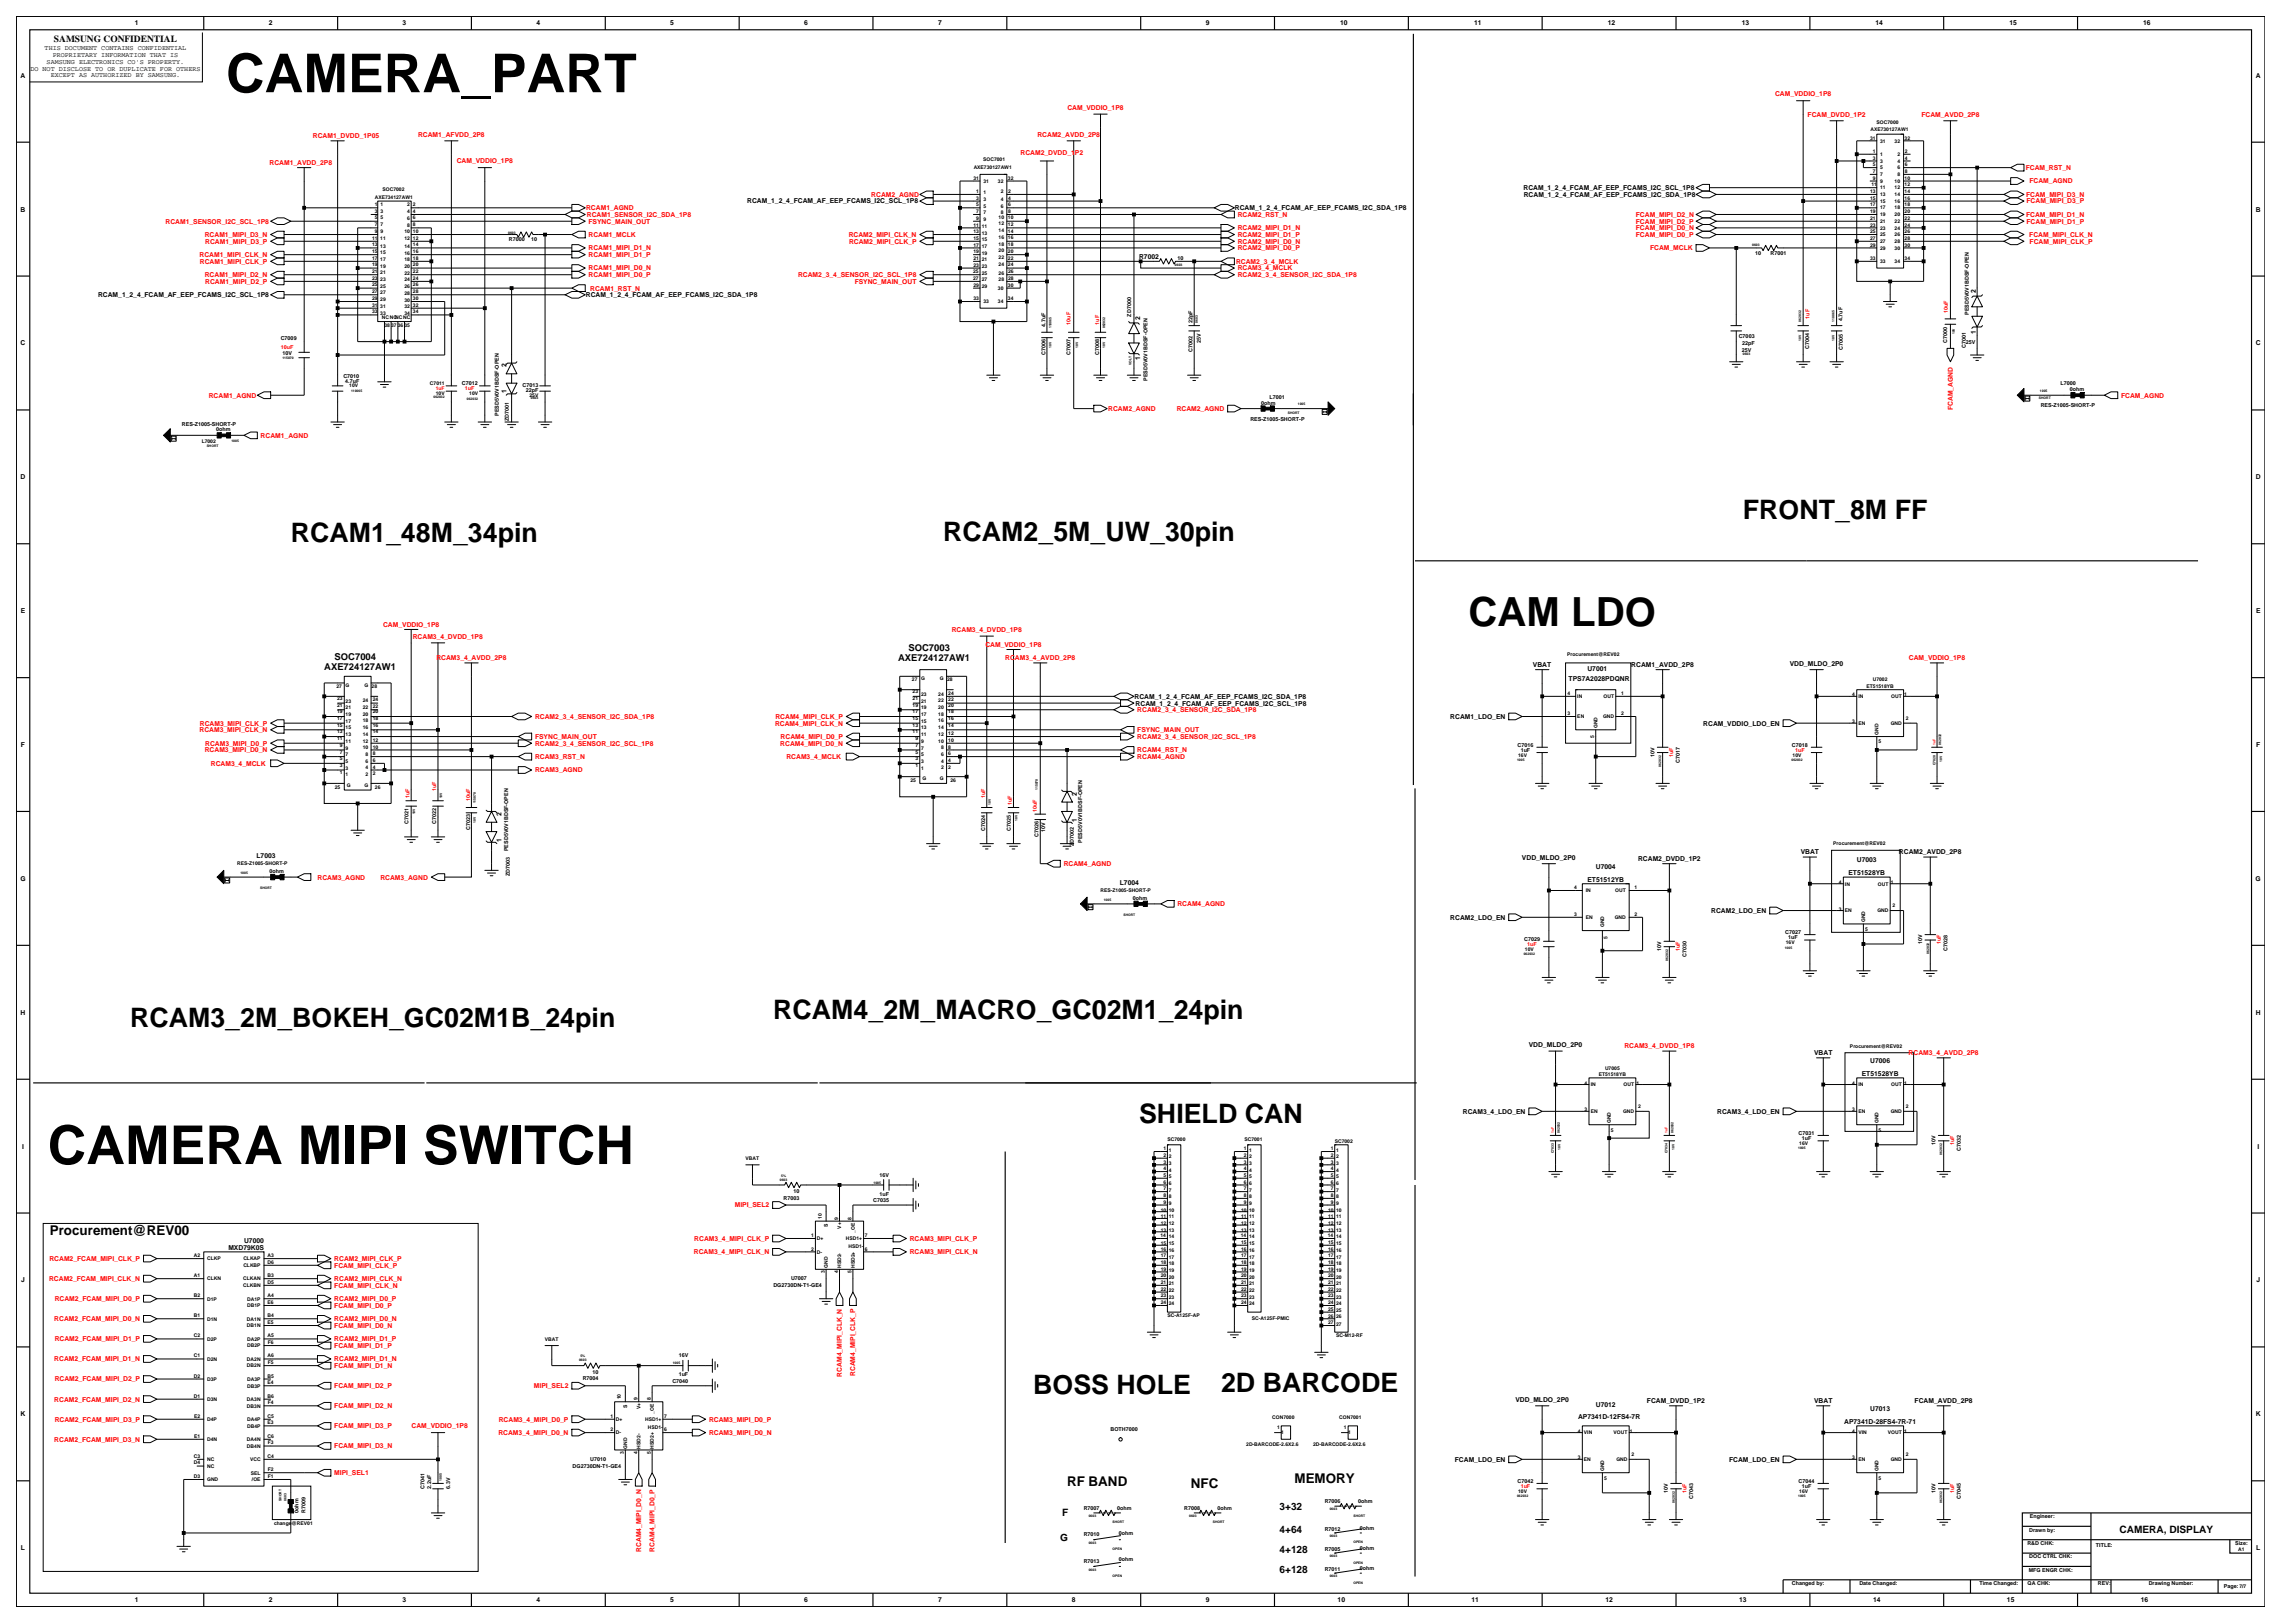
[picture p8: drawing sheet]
<svg xmlns="http://www.w3.org/2000/svg" width="420mm" height="297mm" viewBox="0 0 420 297" stroke-linecap="round" stroke-linejoin="round" font-family="sans-serif">
<defs><g id="words">
<g font-size="9.8">
<text x="41.4" y="16.9">CAMERA_PART</text>
<text x="8.7" y="213">CAMERA MIPI SWITCH</text>
</g>
<text font-size="7.4" x="268.8" y="114.6">CAM LDO</text>
<g font-size="4.9">
<text x="319" y="95">FRONT_8M FF</text>
<text x="53.2" y="99.3">RCAM1_48M_34pin</text>
<text x="172.6" y="99">RCAM2_5M_UW_30pin</text>
<text x="23.8" y="188">RCAM3_2M_BOKEH_GC02M1B_24pin</text>
<text x="141.5" y="186.4">RCAM4_2M_MACRO_GC02M1_24pin</text>
<text x="208.5" y="205.4">SHIELD CAN</text>
<text x="189.1" y="255">BOSS HOLE</text>
<text x="223.5" y="254.7">2D BARCODE</text>
</g>
<g font-size="2.5">
<text x="9.1" y="226">Procurement@REV00</text>
<text x="195.3" y="271.9">RF BAND</text>
<text x="217.9" y="272.3">NFC</text>
<text x="236.9" y="271.3">MEMORY</text>
</g>
<g font-size="1.9">
<text x="194.4" y="277.5">F</text>
<text x="234.2" y="276.2">3+32</text>
<text x="234.2" y="280.5">4+64</text>
<text x="387.9" y="280.5">CAMERA, DISPLAY</text>
<text x="194" y="282">G</text>
<text x="234.2" y="284.2">4+128</text>
<text x="234.2" y="287.9">6+128</text>
</g>
<g font-size="1.7">
<text x="9.9" y="7.7">SAMSUNG CONFIDENTIAL</text>
<text x="166.3" y="119.2">SOC7003</text>
<text x="59.3" y="122.5">AXE724127AW1</text>
<text x="61.2" y="120.7">SOC7004</text>
<text x="164.4" y="121">AXE724127AW1</text>
</g>
<g font-size="1.2">
<text x="24.7" y="4.7">1</text>
<text x="49.2" y="4.7">2</text>
<text x="73.7" y="4.7">3</text>
<text x="98.2" y="4.7">4</text>
<text x="122.7" y="4.7">5</text>
<text x="147.2" y="4.7">6</text>
<text x="171.7" y="4.7">7</text>
<text x="220.7" y="4.7">9</text>
<text x="245.3" y="4.7">10</text>
<text x="269.8" y="4.7">11</text>
<text x="294.3" y="4.7">12</text>
<text x="318.7" y="4.7">13</text>
<text x="343.2" y="4.7">14</text>
<text x="367.7" y="4.7">15</text>
<text x="392.2" y="4.7">16</text>
<text x="8.2" y="9.2">THIS DOCUMENT CONTAINS CONFIDENTIAL</text>
<text x="8.5" y="11.7">SAMSUNG ELECTRONICS CO'S PROPERTY.</text>
<text x="9.6" y="10.5">PROPRIETARY INFORMATION THAT IS</text>
<text x="3.8" y="14.2">A</text>
<text x="5.6" y="12.9">DO NOT DISCLOSE TO OR DUPLICATE FOR OTHERS</text>
<text x="9.3" y="14.1">EXCEPT AS AUTHORIZED BY SAMSUNG.</text>
<text x="412.8" y="14.2">A</text>
<text x="278.8" y="34.8">RCAM_1_2_4_FCAM_AF_EEP_FCAMS_I2C_SCL_1P8</text>
<text x="3.8" y="38.7">B</text>
<text x="136.7" y="37.2">RCAM_1_2_4_FCAM_AF_EEP_FCAMS_I2C_SCL_1P8</text>
<text x="226" y="38.5">RCAM_1_2_4_FCAM_AF_EEP_FCAMS_I2C_SDA_1P8</text>
<text x="278.9" y="36">RCAM_1_2_4_FCAM_AF_EEP_FCAMS_I2C_SDA_1P8</text>
<text x="412.8" y="38.7">B</text>
<text x="208.5" y="47.3">R7002</text>
<text x="361.6" y="53.7" transform="rotate(-90 361.6 53.7)">2</text>
<text x="17.9" y="54.4">RCAM_1_2_4_FCAM_AF_EEP_FCAMS_I2C_SCL_1P8</text>
<text x="107.2" y="54.4">RCAM_1_2_4_FCAM_AF_EEP_FCAMS_I2C_SDA_1P8</text>
<text x="208.7" y="58.6" transform="rotate(-90 208.7 58.6)">2</text>
<text x="3.8" y="63.2">C</text>
<text x="208.7" y="66" transform="rotate(-90 208.7 66)">1</text>
<text x="361.6" y="61" transform="rotate(-90 361.6 61)">1</text>
<text x="412.8" y="63.2">C</text>
<text x="92.7" y="67.2" transform="rotate(-90 92.7 67.2)">2</text>
<text x="92.7" y="72" transform="rotate(-90 92.7 72)">1</text>
<text x="3.8" y="87.7">D</text>
<text x="412.8" y="87.7">D</text>
<text x="3.8" y="112.2">E</text>
<text x="412.9" y="112.2">E</text>
<text x="280.5" y="122">VBAT</text>
<text x="287.1" y="124.7">TPS7A2028PDQNR</text>
<text x="290.5" y="122.8">U7001</text>
<text x="298.5" y="122">RCAM1_AVDD_2P8</text>
<text x="327.5" y="121.8">VDD_MLDO_2P0</text>
<text x="207.6" y="127.9">RCAM_1_2_4_FCAM_AF_EEP_FCAMS_I2C_SDA_1P8</text>
<text x="207.8" y="129.1">RCAM_1_2_4_FCAM_AF_EEP_FCAMS_I2C_SCL_1P8</text>
<text x="265.4" y="131.6">RCAM1_LDO_EN</text>
<text x="3.8" y="136.7">F</text>
<text x="311.7" y="132.8">RCAM_VDDIO_LDO_EN</text>
<text x="412.9" y="136.7">F</text>
<text x="91.8" y="149.2" transform="rotate(-90 91.8 149.2)">2</text>
<text x="197.1" y="145.6" transform="rotate(-90 197.1 145.6)">2</text>
<text x="91.8" y="154.1" transform="rotate(-90 91.8 154.1)">1</text>
<text x="197.1" y="150.4" transform="rotate(-90 197.1 150.4)">1</text>
<text x="3.7" y="161.2">G</text>
<text x="46.9" y="157">L7003</text>
<text x="204.9" y="161.9">L7004</text>
<text x="278.5" y="157.3">VDD_MLDO_2P0</text>
<text x="290.5" y="161.4">ET51512YB</text>
<text x="292" y="159">U7004</text>
<text x="299.8" y="157.6">RCAM2_DVDD_1P2</text>
<text x="329.5" y="156.4">VBAT</text>
<text x="338.3" y="160.2">ET51528YB</text>
<text x="339.8" y="157.7">U7003</text>
<text x="347.5" y="156.4">RCAM2_AVDD_2P8</text>
<text x="412.8" y="161.2">G</text>
<text x="313.2" y="167.1">RCAM2_LDO_EN</text>
<text x="265.4" y="168.3">RCAM2_LDO_EN</text>
<text x="3.8" y="185.7">H</text>
<text x="412.8" y="185.7">H</text>
<text x="279.8" y="191.6">VDD_MLDO_2P0</text>
<text x="332" y="193.1">VBAT</text>
<text x="340.7" y="196.9">ET51528YB</text>
<text x="342.3" y="194.5">U7006</text>
<text x="267.7" y="203.8">RCAM3_4_LDO_EN</text>
<text x="314.2" y="203.8">RCAM3_4_LDO_EN</text>
<text x="4" y="210.2">I</text>
<text x="413.1" y="210.2">I</text>
<text x="44.7" y="227.5">U7000</text>
<text x="41.8" y="228.8">MXD79K0S</text>
<text x="3.9" y="234.7">J</text>
<text x="412.9" y="234.7">J</text>
<text x="277.3" y="256.5">VDD_MLDO_2P0</text>
<text x="292" y="257.5">U7012</text>
<text x="301.4" y="256.8">FCAM_DVDD_1P2</text>
<text x="332" y="256.8">VBAT</text>
<text x="350.4" y="256.8">FCAM_AVDD_2P8</text>
<text x="3.8" y="259.2">K</text>
<text x="288.8" y="259.7">AP7341D-12FS4-7R</text>
<text x="337.5" y="260.6">AP7341D-28FS4-7R-71</text>
<text x="342.3" y="258.2">U7013</text>
<text x="412.8" y="259.2">K</text>
<text x="266.2" y="267.5">FCAM_LDO_EN</text>
<text x="316.4" y="267.5">FCAM_LDO_EN</text>
<text x="3.8" y="283.7">L</text>
<text x="412.9" y="283.7">L</text>
<text x="24.7" y="293.2">1</text>
<text x="49.2" y="293.2">2</text>
<text x="73.7" y="293.2">3</text>
<text x="98.2" y="293.2">4</text>
<text x="122.7" y="293.2">5</text>
<text x="147.2" y="293.2">6</text>
<text x="171.7" y="293.2">7</text>
<text x="196.2" y="293.2">8</text>
<text x="220.7" y="293.2">9</text>
<text x="244.8" y="293.2">10</text>
<text x="269.3" y="293.2">11</text>
<text x="293.8" y="293.2">12</text>
<text x="318.3" y="293.2">13</text>
<text x="342.8" y="293.2">14</text>
<text x="367.3" y="293.2">15</text>
<text x="391.8" y="293.2">16</text>
</g>
<g font-size="1.2" fill="#f00">
<text x="324.8" y="17.6">CAM_VDDIO_1P8</text>
<text x="195.3" y="20.1">CAM_VDDIO_1P8</text>
<text x="330.8" y="21.3">FCAM_DVDD_1P2</text>
<text x="351.6" y="21.3">FCAM_AVDD_2P8</text>
<text x="57.3" y="25.3">RCAM1_DVDD_1P05</text>
<text x="76.5" y="25">RCAM1_AFVDD_2P8</text>
<text x="83.6" y="29.9">CAM_VDDIO_1P8</text>
<text x="186.8" y="28.4">RCAM2_DVDD_1P2</text>
<text x="189.9" y="25">RCAM2_AVDD_2P8</text>
<text x="49.3" y="30.2">RCAM1_AVDD_2P8</text>
<text x="370.7" y="31.1">FCAM_RST_N</text>
<text x="371.4" y="33.6">FCAM_AGND</text>
<text x="30.3" y="40.9">RCAM1_SENSOR_I2C_SCL_1P8</text>
<text x="107.3" y="38.5">RCAM1_AGND</text>
<text x="107.4" y="39.7">RCAM1_SENSOR_I2C_SDA_1P8</text>
<text x="107.7" y="40.9">FSYNC_MAIN_OUT</text>
<text x="159.5" y="36">RCAM2_AGND</text>
<text x="226.5" y="39.7">RCAM2_RST_N</text>
<text x="299.4" y="39.7">FCAM_MIPI_D2_N</text>
<text x="299.4" y="40.9">FCAM_MIPI_D2_P</text>
<text x="370.8" y="36">FCAM_MIPI_D3_N</text>
<text x="370.8" y="39.7">FCAM_MIPI_D1_N</text>
<text x="370.9" y="37.2">FCAM_MIPI_D3_P</text>
<text x="370.9" y="40.9">FCAM_MIPI_D1_P</text>
<text x="36.5" y="47">RCAM1_MIPI_CLK_N</text>
<text x="37.5" y="43.4">RCAM1_MIPI_D3_N</text>
<text x="37.5" y="44.6">RCAM1_MIPI_D3_P</text>
<text x="107.7" y="45.8">RCAM1_MIPI_D1_N</text>
<text x="107.7" y="47">RCAM1_MIPI_D1_P</text>
<text x="107.7" y="43.4">RCAM1_MCLK</text>
<text x="155.3" y="43.4">RCAM2_MIPI_CLK_N</text>
<text x="155.4" y="44.6">RCAM2_MIPI_CLK_P</text>
<text x="226.5" y="43.4">RCAM2_MIPI_D1_P</text>
<text x="226.5" y="44.6">RCAM2_MIPI_D0_N</text>
<text x="226.5" y="45.8">RCAM2_MIPI_D0_P</text>
<text x="226.5" y="42.1">RCAM2_MIPI_D1_N</text>
<text x="299.4" y="42.1">FCAM_MIPI_D0_N</text>
<text x="299.4" y="43.4">FCAM_MIPI_D0_P</text>
<text x="302" y="45.8">FCAM_MCLK</text>
<text x="371.4" y="43.4">FCAM_MIPI_CLK_N</text>
<text x="371.4" y="44.6">FCAM_MIPI_CLK_P</text>
<text x="36.6" y="48.3">RCAM1_MIPI_CLK_P</text>
<text x="37.5" y="50.7">RCAM1_MIPI_D2_N</text>
<text x="37.5" y="51.9">RCAM1_MIPI_D2_P</text>
<text x="107.7" y="49.5">RCAM1_MIPI_D0_N</text>
<text x="107.7" y="50.7">RCAM1_MIPI_D0_P</text>
<text x="108" y="53.2">RCAM1_RST_N</text>
<text x="146" y="50.7">RCAM2_3_4_SENSOR_I2C_SCL_1P8</text>
<text x="156.4" y="51.9">FSYNC_MAIN_OUT</text>
<text x="226.2" y="48.3">RCAM2_3_4_MCLK</text>
<text x="226.5" y="49.5">RCAM3_4_MCLK</text>
<text x="226.5" y="50.7">RCAM2_3_4_SENSOR_I2C_SDA_1P8</text>
<text x="38.2" y="72.8">RCAM1_AGND</text>
<text x="202.8" y="75.2">RCAM2_AGND</text>
<text x="215.3" y="75.2">RCAM2_AGND</text>
<text x="357.4" y="75.1" transform="rotate(-90 357.4 75.1)">FCAM_AGND</text>
<text x="388.2" y="72.8">FCAM_AGND</text>
<text x="47.7" y="80.1">RCAM1_AGND</text>
<text x="70.1" y="114.7">CAM_VDDIO_1P8</text>
<text x="75.5" y="117">RCAM3_4_DVDD_1P8</text>
<text x="174.2" y="115.6">RCAM3_4_DVDD_1P8</text>
<text x="180.3" y="118.4">CAM_VDDIO_1P8</text>
<text x="79.9" y="120.8">RCAM3_4_AVDD_2P8</text>
<text x="184" y="120.8">RCAM3_4_AVDD_2P8</text>
<text x="349.3" y="120.8">CAM_VDDIO_1P8</text>
<text x="97.9" y="131.6">RCAM2_3_4_SENSOR_I2C_SDA_1P8</text>
<text x="141.9" y="131.6">RCAM4_MIPI_CLK_P</text>
<text x="208.1" y="130.3">RCAM2_3_4_SENSOR_I2C_SDA_1P8</text>
<text x="36.5" y="134">RCAM3_MIPI_CLK_N</text>
<text x="36.6" y="132.8">RCAM3_MIPI_CLK_P</text>
<text x="37.5" y="137.7">RCAM3_MIPI_D0_N</text>
<text x="37.5" y="136.4">RCAM3_MIPI_D0_P</text>
<text x="97.9" y="136.4">RCAM2_3_4_SENSOR_I2C_SCL_1P8</text>
<text x="97.9" y="135.2">FSYNC_MAIN_OUT</text>
<text x="141.8" y="132.8">RCAM4_MIPI_CLK_N</text>
<text x="142.8" y="136.4">RCAM4_MIPI_D0_N</text>
<text x="142.9" y="135.2">RCAM4_MIPI_D0_P</text>
<text x="208.1" y="137.7">RCAM4_RST_N</text>
<text x="208.1" y="135.2">RCAM2_3_4_SENSOR_I2C_SCL_1P8</text>
<text x="208.1" y="134">FSYNC_MAIN_OUT</text>
<text x="38.6" y="140.1">RCAM3_4_MCLK</text>
<text x="97.9" y="141.3">RCAM3_AGND</text>
<text x="97.9" y="138.9">RCAM3_RST_N</text>
<text x="143.9" y="138.9">RCAM3_4_MCLK</text>
<text x="208.1" y="138.9">RCAM4_AGND</text>
<text x="58.1" y="160.9">RCAM3_AGND</text>
<text x="69.6" y="160.9">RCAM3_AGND</text>
<text x="194.7" y="158.5">RCAM4_AGND</text>
<text x="215.5" y="165.8">RCAM4_AGND</text>
<text x="297.3" y="191.7">RCAM3_4_DVDD_1P8</text>
<text x="349.3" y="193.1">RCAM3_4_AVDD_2P8</text>
<text x="134.5" y="220.9">MIPI_SEL2</text>
<text x="127.1" y="227.1">RCAM3_4_MIPI_CLK_P</text>
<text x="166.5" y="227.1">RCAM3_MIPI_CLK_P</text>
<text x="9" y="230.8">RCAM2_FCAM_MIPI_CLK_P</text>
<text x="61.2" y="230.8">RCAM2_MIPI_CLK_P</text>
<text x="61.2" y="232">FCAM_MIPI_CLK_P</text>
<text x="127" y="229.5">RCAM3_4_MIPI_CLK_N</text>
<text x="166.5" y="229.5">RCAM3_MIPI_CLK_N</text>
<text x="9" y="234.4">RCAM2_FCAM_MIPI_CLK_N</text>
<text x="10" y="238.1">RCAM2_FCAM_MIPI_D0_P</text>
<text x="61.2" y="235.6">FCAM_MIPI_CLK_N</text>
<text x="61.2" y="239.3">FCAM_MIPI_D0_P</text>
<text x="61.2" y="234.4">RCAM2_MIPI_CLK_N</text>
<text x="61.2" y="238.1">RCAM2_MIPI_D0_P</text>
<text x="9.9" y="241.8">RCAM2_FCAM_MIPI_D0_N</text>
<text x="10" y="245.4">RCAM2_FCAM_MIPI_D1_P</text>
<text x="61.2" y="243">FCAM_MIPI_D0_N</text>
<text x="61.2" y="241.8">RCAM2_MIPI_D0_N</text>
<text x="61.2" y="245.4">RCAM2_MIPI_D1_P</text>
<text x="9.9" y="249.1">RCAM2_FCAM_MIPI_D1_N</text>
<text x="61.2" y="246.7">FCAM_MIPI_D1_P</text>
<text x="61.2" y="250.3">FCAM_MIPI_D1_N</text>
<text x="61.2" y="249.1">RCAM2_MIPI_D1_N</text>
<text x="154.1" y="251.9" transform="rotate(-90 154.1 251.9)">RCAM4_MIPI_CLK_N</text>
<text x="156.5" y="251.8" transform="rotate(-90 156.5 251.8)">RCAM4_MIPI_CLK_P</text>
<text x="9.9" y="256.5">RCAM2_FCAM_MIPI_D2_N</text>
<text x="10" y="252.8">RCAM2_FCAM_MIPI_D2_P</text>
<text x="61.2" y="254">FCAM_MIPI_D2_P</text>
<text x="61.2" y="257.7">FCAM_MIPI_D2_N</text>
<text x="97.7" y="254">MIPI_SEL2</text>
<text x="9.9" y="263.8">RCAM2_FCAM_MIPI_D3_N</text>
<text x="10" y="260.1">RCAM2_FCAM_MIPI_D3_P</text>
<text x="61.2" y="261.4">FCAM_MIPI_D3_P</text>
<text x="75.3" y="261.4">CAM_VDDIO_1P8</text>
<text x="91.2" y="262.6">RCAM3_4_MIPI_D0_N</text>
<text x="91.3" y="260.1">RCAM3_4_MIPI_D0_P</text>
<text x="129.8" y="260.1">RCAM3_MIPI_D0_P</text>
<text x="129.8" y="262.6">RCAM3_MIPI_D0_N</text>
<text x="61.2" y="269.9">MIPI_SEL1</text>
<text x="61.2" y="265">FCAM_MIPI_D3_N</text>
<text x="117.3" y="284" transform="rotate(-90 117.3 284)">RCAM4_MIPI_D0_N</text>
<text x="119.8" y="283.9" transform="rotate(-90 119.8 283.9)">RCAM4_MIPI_D0_P</text>
</g>
<g font-size="1">
<text x="93.1" y="44.1">R7000</text>
<text x="97.2" y="44.2">10</text>
<text x="215.5" y="47.5">10</text>
<text x="321.2" y="46.6">10</text>
<text x="324" y="46.6">R7001</text>
<text x="191.3" y="59.8" transform="rotate(-90 191.3 59.8)">4.7uF</text>
<text x="207" y="57.9" transform="rotate(-90 207 57.9)">ZD7000</text>
<text x="218.2" y="59.1" transform="rotate(-90 218.2 59.1)">22pF</text>
<text x="337.2" y="58.8" transform="rotate(-90 337.2 58.8)">4.7uF</text>
<text x="360.3" y="57.6" transform="rotate(-90 360.3 57.6)">PESD5V0V1BDSF-OPEN</text>
<text x="51.4" y="62.3">C7009</text>
<text x="51.7" y="65">10V</text>
<text x="191.3" y="64.9" transform="rotate(-90 191.3 64.9)">C7006</text>
<text x="195.9" y="64.9" transform="rotate(-90 195.9 64.9)">C7007</text>
<text x="201.1" y="64.9" transform="rotate(-90 201.1 64.9)">C7008</text>
<text x="218.2" y="64.4" transform="rotate(-90 218.2 64.4)">C7002</text>
<text x="219.8" y="62.8" transform="rotate(-90 219.8 62.8)">25V</text>
<text x="318.2" y="61.9">C7003</text>
<text x="318.7" y="64.4">25V</text>
<text x="318.8" y="63.1">22pF</text>
<text x="331.1" y="63.8" transform="rotate(-90 331.1 63.8)">C7004</text>
<text x="337.3" y="64.1" transform="rotate(-90 337.3 64.1)">C7005</text>
<text x="356.3" y="62.7" transform="rotate(-90 356.3 62.7)">C7000</text>
<text x="359.8" y="62.9">25V</text>
<text x="359.8" y="63.6" transform="rotate(-90 359.8 63.6)">C7001</text>
<text x="62.8" y="69.3">C7010</text>
<text x="63.2" y="70.2">4.7uF</text>
<text x="84.5" y="70.5">C7012</text>
<text x="95.6" y="70.8">C7013</text>
<text x="96.2" y="71.7">22pF</text>
<text x="210" y="69.7" transform="rotate(-90 210 69.7)">PESD5V0V1BDSF-OPEN</text>
<text x="377.1" y="70.5">L7000</text>
<text x="378.8" y="71.6">0ohm</text>
<text x="33.3" y="77.9">RES-Z1005-SHORT-P</text>
<text x="91.3" y="76.1" transform="rotate(-90 91.3 76.1)">PESD5V0V1BDSF-OPEN</text>
<text x="93.1" y="77.1" transform="rotate(-90 93.1 77.1)">ZD7001</text>
<text x="228.8" y="77">RES-Z1005-SHORT-P</text>
<text x="230.8" y="74">0ohm</text>
<text x="232.3" y="72.9">L7001</text>
<text x="373.5" y="74.5">RES-Z1005-SHORT-P</text>
<text x="39.6" y="78.9">0ohm</text>
<text x="277.7" y="136.7">C7016</text>
<text x="278.3" y="137.6">1uF</text>
<text x="327.9" y="136.7">C7018</text>
<text x="302.8" y="138.5" transform="rotate(-90 302.8 138.5)">10V</text>
<text x="307.4" y="139.6" transform="rotate(-90 307.4 139.6)">C7017</text>
<text x="74.7" y="150.8" transform="rotate(-90 74.7 150.8)">C7021</text>
<text x="79.9" y="150.8" transform="rotate(-90 79.9 150.8)">C7022</text>
<text x="86" y="151.8" transform="rotate(-90 86 151.8)">C7023</text>
<text x="93" y="155.7" transform="rotate(-90 93 155.7)">PESD5V0V1BDSF-OPEN</text>
<text x="180.3" y="152.1" transform="rotate(-90 180.3 152.1)">C7024</text>
<text x="185" y="152.1" transform="rotate(-90 185 152.1)">C7025</text>
<text x="190.1" y="153.1" transform="rotate(-90 190.1 153.1)">C7026</text>
<text x="191.3" y="152.2" transform="rotate(-90 191.3 152.2)">10V</text>
<text x="196.5" y="154.8" transform="rotate(-90 196.5 154.8)">ZD7002</text>
<text x="198" y="154.2" transform="rotate(-90 198 154.2)">PESD5V0V1BDSF-OPEN</text>
<text x="49.3" y="159.8">0ohm</text>
<text x="93.3" y="160.4" transform="rotate(-90 93.3 160.4)">ZD7003</text>
<text x="207.3" y="164.7">0ohm</text>
<text x="278.9" y="172.2">C7029</text>
<text x="326.7" y="171">C7027</text>
<text x="327.3" y="171.9">1uF</text>
<text x="351.8" y="172.8" transform="rotate(-90 351.8 172.8)">10V</text>
<text x="356.4" y="173.9" transform="rotate(-90 356.4 173.9)">C7028</text>
<text x="304" y="174" transform="rotate(-90 304 174)">10V</text>
<text x="308.6" y="175.2" transform="rotate(-90 308.6 175.2)">C7030</text>
<text x="329.2" y="207.7">C7031</text>
<text x="329.7" y="208.6">1uF</text>
<text x="354.2" y="209.5" transform="rotate(-90 354.2 209.5)">10V</text>
<text x="160.9" y="215.3">16V</text>
<text x="358.9" y="210.7" transform="rotate(-90 358.9 210.7)">C7032</text>
<text x="143.4" y="219.5">R7003</text>
<text x="145.2" y="218.3">10</text>
<text x="159.8" y="220">C7035</text>
<text x="160.9" y="218.8">1uF</text>
<text x="141.5" y="235.5">DG2730DN-T1-GE4</text>
<text x="144.8" y="234.3">U7007</text>
<text x="108.5" y="251.3">10</text>
<text x="124.2" y="248.4">16V</text>
<text x="124.2" y="251.8">1uF</text>
<text x="106.6" y="252.6">R7004</text>
<text x="123" y="253.1">C7040</text>
<text x="203.2" y="261.9">BOTH7000</text>
<text x="104.8" y="268.6">DG2730DN-T1-GE4</text>
<text x="108" y="267.4">U7010</text>
<text x="77.7" y="272.4" transform="rotate(-90 77.7 272.4)">C7041</text>
<text x="78.9" y="272.4" transform="rotate(-90 78.9 272.4)">2.2uF</text>
<text x="82.4" y="272.4" transform="rotate(-90 82.4 272.4)">6.3V</text>
<text x="242.4" y="275">R7006</text>
<text x="248.5" y="275">0ohm</text>
<text x="277.7" y="271.4">C7042</text>
<text x="305.2" y="273.2" transform="rotate(-90 305.2 273.2)">10V</text>
<text x="309.9" y="274.4" transform="rotate(-90 309.9 274.4)">C7043</text>
<text x="329.2" y="271.4">C7044</text>
<text x="329.7" y="272.3">1uF</text>
<text x="354.2" y="273.2" transform="rotate(-90 354.2 273.2)">10V</text>
<text x="358.9" y="274.4" transform="rotate(-90 358.9 274.4)">C7045</text>
<text x="54.6" y="276.8" transform="rotate(-90 54.6 276.8)">0ohm</text>
<text x="55.9" y="276.8" transform="rotate(-90 55.9 276.8)">R7009</text>
<text x="198.3" y="281.1">R7010</text>
<text x="198.3" y="276.2">R7007</text>
<text x="204.5" y="276.2">0ohm</text>
<text x="204.8" y="280.8">0ohm</text>
<text x="216.7" y="276.2">R7008</text>
<text x="222.8" y="276.2">0ohm</text>
<text x="242.4" y="280.2">R7012</text>
<text x="248.8" y="279.9">0ohm</text>
<text x="371.4" y="280.2">Drawn by:</text>
<text x="371.5" y="277.8">Engineer:</text>
<text x="198.3" y="286">R7013</text>
<text x="204.8" y="285.7">0ohm</text>
<text x="242.4" y="283.9">R7005</text>
<text x="242.4" y="287.5">R7011</text>
<text x="248.8" y="283.6">0ohm</text>
<text x="248.8" y="287.2">0ohm</text>
<text x="371" y="282.7">R&amp;D CHK:</text>
<text x="371.3" y="287.6">MFG ENGR CHK:</text>
<text x="371.4" y="285.2">DOC CTRL CHK:</text>
<text x="383.6" y="283">TITLE:</text>
<text x="409.1" y="282.7">Size:</text>
<text x="327.9" y="290.1">Changed by:</text>
<text x="340.3" y="290.1">Date Changed:</text>
<text x="362.2" y="290.1">Time Changed:</text>
<text x="371.1" y="290.1">QA CHK:</text>
<text x="383.9" y="290.1">REV:</text>
<text x="393.2" y="290.1">Drawing Number:</text>
<text x="407" y="290.5">Page: 7/7</text>
</g>
<g font-size="1" fill="#f00">
<text x="195.9" y="59.4" transform="rotate(-90 195.9 59.4)">10uF</text>
<text x="201.1" y="59.4" transform="rotate(-90 201.1 59.4)">1uF</text>
<text x="331.2" y="58.3" transform="rotate(-90 331.2 58.3)">1uF</text>
<text x="356.5" y="57.2" transform="rotate(-90 356.5 57.2)">10uF</text>
<text x="51.4" y="63.8">10uF</text>
<text x="85.1" y="71.4">1uF</text>
<text x="328.5" y="137.6">1uF</text>
<text x="306.2" y="138.5" transform="rotate(-90 306.2 138.5)">1uF</text>
<text x="74.9" y="146.1" transform="rotate(-90 74.9 146.1)">1uF</text>
<text x="79.9" y="144.8" transform="rotate(-90 79.9 144.8)">1uF</text>
<text x="86" y="146.6" transform="rotate(-90 86 146.6)">10uF</text>
<text x="180.3" y="146" transform="rotate(-90 180.3 146)">1uF</text>
<text x="185.2" y="147.3" transform="rotate(-90 185.2 147.3)">1uF</text>
<text x="189.8" y="148.6" transform="rotate(-90 189.8 148.6)">10uF</text>
<text x="279.5" y="173.1">1uF</text>
<text x="355.2" y="172.8" transform="rotate(-90 355.2 172.8)">1uF</text>
<text x="307.4" y="174" transform="rotate(-90 307.4 174)">1uF</text>
<text x="357.6" y="209.5" transform="rotate(-90 357.6 209.5)">1uF</text>
<text x="278.3" y="272.3">1uF</text>
<text x="308.6" y="273.2" transform="rotate(-90 308.6 273.2)">1uF</text>
<text x="357.6" y="273.2" transform="rotate(-90 357.6 273.2)">1uF</text>
</g>
<g font-size=".9">
<text x="342.3" y="23.9">AXE730127AW1</text>
<text x="343.4" y="22.7">SOC7000</text>
<text x="179.9" y="29.5">SOC7001</text>
<text x="342.2" y="25.5">31</text>
<text x="342.7" y="29.2">3</text>
<text x="342.7" y="28">1</text>
<text x="344.1" y="26.1">31</text>
<text x="344.1" y="29.8">3</text>
<text x="344.1" y="28.5">1</text>
<text x="346.7" y="26.1">32</text>
<text x="347.2" y="29.8">4</text>
<text x="347.2" y="28.5">2</text>
<text x="348.6" y="25.5">32</text>
<text x="348.6" y="29.2">4</text>
<text x="348.6" y="28">2</text>
<text x="70" y="35">SOC7002</text>
<text x="178.1" y="32.9">31</text>
<text x="178.2" y="31">AXE730127AW1</text>
<text x="178.6" y="35.3">1</text>
<text x="180" y="33.4">31</text>
<text x="180" y="35.6">1</text>
<text x="182.6" y="33.4">32</text>
<text x="183.1" y="35.3">2</text>
<text x="184.5" y="32.9">32</text>
<text x="184.5" y="35.2">2</text>
<text x="342.2" y="35.3">13</text>
<text x="342.5" y="34.1">11</text>
<text x="342.7" y="32.9">9</text>
<text x="342.7" y="30.4">5</text>
<text x="342.7" y="31.7">7</text>
<text x="344.1" y="32.2">7</text>
<text x="344.1" y="33.4">9</text>
<text x="344.1" y="31">5</text>
<text x="344.1" y="34.7">11</text>
<text x="344.1" y="35.9">13</text>
<text x="346.7" y="34.7">12</text>
<text x="346.7" y="33.4">10</text>
<text x="346.7" y="35.9">14</text>
<text x="347.2" y="32.2">8</text>
<text x="347.2" y="31">6</text>
<text x="348.6" y="32.9">10</text>
<text x="348.6" y="34.1">12</text>
<text x="348.6" y="35.3">14</text>
<text x="348.6" y="31.7">8</text>
<text x="348.6" y="30.4">6</text>
<text x="68.6" y="36.5">AXE734127AW1</text>
<text x="68.6" y="41.4">7</text>
<text x="68.6" y="40.2">5</text>
<text x="68.6" y="38.9">3</text>
<text x="68.6" y="37.7">1</text>
<text x="69.6" y="41.4">7</text>
<text x="69.6" y="40.2">5</text>
<text x="69.6" y="38.9">3</text>
<text x="69.6" y="37.7">1</text>
<text x="74.5" y="41.5">8</text>
<text x="74.5" y="39">4</text>
<text x="74.5" y="40.2">6</text>
<text x="74.5" y="37.8">2</text>
<text x="75.6" y="41.4">8</text>
<text x="75.6" y="38.9">4</text>
<text x="75.6" y="40.2">6</text>
<text x="75.6" y="37.7">2</text>
<text x="178.1" y="41.5">11</text>
<text x="178.6" y="37.8">5</text>
<text x="178.6" y="39">7</text>
<text x="178.6" y="40.2">9</text>
<text x="178.6" y="36.5">3</text>
<text x="179.7" y="41.7">11</text>
<text x="180" y="38">5</text>
<text x="180" y="39.2">7</text>
<text x="180" y="40.5">9</text>
<text x="180" y="36.8">3</text>
<text x="182.7" y="41.3">12</text>
<text x="182.7" y="40">10</text>
<text x="183.1" y="38">6</text>
<text x="183.1" y="36.8">4</text>
<text x="183.1" y="39.2">8</text>
<text x="184.5" y="41.4">12</text>
<text x="184.5" y="40.2">10</text>
<text x="184.5" y="36.5">4</text>
<text x="184.5" y="37.8">6</text>
<text x="184.5" y="39">8</text>
<text x="342.2" y="37.8">17</text>
<text x="342.2" y="39">19</text>
<text x="342.2" y="40.2">21</text>
<text x="342.2" y="41.5">23</text>
<text x="342.2" y="36.5">15</text>
<text x="344.1" y="42">23</text>
<text x="344.1" y="38.3">17</text>
<text x="344.1" y="39.6">19</text>
<text x="344.1" y="40.8">21</text>
<text x="344.1" y="37.1">15</text>
<text x="346.7" y="42">24</text>
<text x="346.7" y="37.1">16</text>
<text x="346.7" y="38.3">18</text>
<text x="346.7" y="39.6">20</text>
<text x="346.7" y="40.8">22</text>
<text x="348.6" y="41.5">24</text>
<text x="348.6" y="36.5">16</text>
<text x="348.6" y="37.8">18</text>
<text x="348.6" y="39">20</text>
<text x="348.6" y="40.2">22</text>
<text x="68.1" y="43.9">11</text>
<text x="68.1" y="47.5">17</text>
<text x="68.1" y="45.1">13</text>
<text x="68.1" y="46.3">15</text>
<text x="68.6" y="42.6">9</text>
<text x="69.6" y="47.8">17</text>
<text x="69.6" y="43.9">11</text>
<text x="69.6" y="45.3">13</text>
<text x="69.6" y="46.5">15</text>
<text x="69.6" y="42.6">9</text>
<text x="74" y="46.6">16</text>
<text x="74" y="47.8">18</text>
<text x="74" y="42.7">10</text>
<text x="74" y="43.9">12</text>
<text x="74" y="45.4">14</text>
<text x="75.6" y="47.5">18</text>
<text x="75.6" y="42.6">10</text>
<text x="75.6" y="43.9">12</text>
<text x="75.6" y="45.1">14</text>
<text x="75.6" y="46.3">16</text>
<text x="178.1" y="46.4">19</text>
<text x="178.1" y="47.6">21</text>
<text x="178.1" y="42.7">13</text>
<text x="178.1" y="43.9">15</text>
<text x="178.1" y="45.1">17</text>
<text x="179.7" y="46.6">19</text>
<text x="179.7" y="47.8">21</text>
<text x="179.7" y="42.9">13</text>
<text x="179.7" y="44.2">15</text>
<text x="179.7" y="45.4">17</text>
<text x="182.7" y="46.1">20</text>
<text x="182.7" y="47.4">22</text>
<text x="182.7" y="42.5">14</text>
<text x="182.7" y="43.7">16</text>
<text x="182.7" y="44.9">18</text>
<text x="184.5" y="46.3">20</text>
<text x="184.5" y="47.5">22</text>
<text x="184.5" y="42.6">14</text>
<text x="184.5" y="43.8">16</text>
<text x="184.5" y="45.1">18</text>
<text x="342.2" y="47.6">33</text>
<text x="342.2" y="42.7">25</text>
<text x="342.2" y="43.9">27</text>
<text x="342.2" y="45.1">29</text>
<text x="344.1" y="43.2">25</text>
<text x="344.1" y="44.4">27</text>
<text x="344.1" y="45.7">29</text>
<text x="346.7" y="44.4">28</text>
<text x="346.7" y="45.7">30</text>
<text x="346.7" y="43.2">26</text>
<text x="348.6" y="47.6">34</text>
<text x="348.6" y="42.7">26</text>
<text x="348.6" y="43.9">28</text>
<text x="348.6" y="45.1">30</text>
<text x="68.1" y="52.4">25</text>
<text x="68.1" y="53.6">27</text>
<text x="68.1" y="48.7">19</text>
<text x="68.1" y="50">21</text>
<text x="68.1" y="51.2">23</text>
<text x="69.6" y="52.7">25</text>
<text x="69.6" y="53.9">27</text>
<text x="69.6" y="49">19</text>
<text x="69.6" y="50.2">21</text>
<text x="69.6" y="51.4">23</text>
<text x="74" y="51.5">24</text>
<text x="74" y="52.7">26</text>
<text x="74" y="53.9">28</text>
<text x="74" y="49.1">20</text>
<text x="74" y="50.3">22</text>
<text x="75.6" y="51.2">24</text>
<text x="75.6" y="52.4">26</text>
<text x="75.6" y="53.6">28</text>
<text x="75.6" y="48.7">20</text>
<text x="75.6" y="50">22</text>
<text x="178.1" y="51.3">27</text>
<text x="178.1" y="50">25</text>
<text x="178.1" y="52.5">29</text>
<text x="178.1" y="48.8">23</text>
<text x="179.7" y="51.5">27</text>
<text x="179.7" y="52.7">29</text>
<text x="179.7" y="49.1">23</text>
<text x="179.7" y="50.3">25</text>
<text x="182.6" y="53">30</text>
<text x="182.7" y="51.5">28</text>
<text x="182.7" y="50.3">26</text>
<text x="182.7" y="48.6">24</text>
<text x="184.5" y="52.5">30</text>
<text x="184.5" y="48.7">24</text>
<text x="184.5" y="51.3">28</text>
<text x="184.5" y="50">26</text>
<text x="344.1" y="48.1">33</text>
<text x="346.7" y="48.1">34</text>
<text x="68.1" y="56.1">31</text>
<text x="68.1" y="57.3">33</text>
<text x="68.1" y="54.9">29</text>
<text x="69.6" y="56.3">31</text>
<text x="69.6" y="57.6">33</text>
<text x="69.6" y="55.1">29</text>
<text x="69.9" y="58.5">NCNCNCNC</text>
<text x="70.4" y="59.7">38</text>
<text x="71.6" y="59.7">37</text>
<text x="72.8" y="59.7">36</text>
<text x="74" y="59.7">35</text>
<text x="74" y="56.4">32</text>
<text x="74" y="57.6">34</text>
<text x="74" y="55.2">30</text>
<text x="75.6" y="56.1">32</text>
<text x="75.6" y="57.3">34</text>
<text x="75.6" y="54.9">30</text>
<text x="178.1" y="54.9">33</text>
<text x="180" y="55.5">33</text>
<text x="182.6" y="55.5">34</text>
<text x="184.5" y="54.9">34</text>
<text x="63.9" y="70.8">10V</text>
<text x="78.7" y="70.5">C7011</text>
<text x="79.8" y="72.3">10V</text>
<text x="85.9" y="72.3">10V</text>
<text x="96.9" y="72.6">25V</text>
<text x="36.9" y="81.1">L7002</text>
<text x="61.6" y="125.9">27</text>
<text x="63.3" y="125.6">G</text>
<text x="66.7" y="125.6">G</text>
<text x="68" y="125.9">28</text>
<text x="166.9" y="124.7">27</text>
<text x="168.6" y="124.4">G</text>
<text x="172" y="124.4">G</text>
<text x="173.3" y="124.7">28</text>
<text x="286.8" y="120.1">Procurement@REV02</text>
<text x="341.6" y="125.9">ET51518YB</text>
<text x="342.7" y="124.7">U7002</text>
<text x="61.7" y="128.1">23</text>
<text x="61.7" y="131.8">17</text>
<text x="61.7" y="130.5">19</text>
<text x="61.7" y="129.3">21</text>
<text x="63.3" y="128.6">23</text>
<text x="63.3" y="131">19</text>
<text x="63.3" y="129.8">21</text>
<text x="66.4" y="128.5">24</text>
<text x="66.4" y="131">20</text>
<text x="66.4" y="129.8">22</text>
<text x="68.2" y="128.3">24</text>
<text x="68.2" y="131.8">18</text>
<text x="68.2" y="130.5">20</text>
<text x="68.2" y="129.6">22</text>
<text x="167" y="128.1">21</text>
<text x="167" y="126.9">23</text>
<text x="167" y="131.8">15</text>
<text x="167" y="130.5">17</text>
<text x="167" y="129.3">19</text>
<text x="168.6" y="129.8">19</text>
<text x="168.6" y="128.6">21</text>
<text x="168.6" y="127.4">23</text>
<text x="168.6" y="131">17</text>
<text x="171.7" y="129.8">20</text>
<text x="171.7" y="128.5">22</text>
<text x="171.7" y="127.3">24</text>
<text x="171.7" y="131">18</text>
<text x="173.5" y="129.3">20</text>
<text x="173.5" y="128.3">22</text>
<text x="173.5" y="127.1">24</text>
<text x="173.5" y="131.8">16</text>
<text x="173.5" y="130.5">18</text>
<text x="286.9" y="130.8">3</text>
<text x="286.9" y="127.2">4</text>
<text x="288.7" y="131.4">EN</text>
<text x="288.7" y="127.8">IN</text>
<text x="293.4" y="131.4">GND</text>
<text x="293.5" y="127.8">OUT</text>
<text x="296.7" y="127.2">1</text>
<text x="296.7" y="130.8">2</text>
<text x="339" y="127.4">4</text>
<text x="340.1" y="127.8">IN</text>
<text x="346.1" y="127.8">OUT</text>
<text x="348.5" y="127.4">1</text>
<text x="348.8" y="131.7">2</text>
<text x="61.7" y="135.4">11</text>
<text x="61.7" y="134.2">13</text>
<text x="61.7" y="133">15</text>
<text x="62.2" y="137.9">7</text>
<text x="62.2" y="136.7">9</text>
<text x="63.3" y="137.1">9</text>
<text x="63.3" y="132.2">17</text>
<text x="63.3" y="135.9">11</text>
<text x="63.3" y="134.7">13</text>
<text x="63.3" y="133.5">15</text>
<text x="66.4" y="133.4">16</text>
<text x="66.4" y="132.2">18</text>
<text x="66.4" y="137.1">10</text>
<text x="66.4" y="135.9">12</text>
<text x="66.4" y="134.7">14</text>
<text x="68.2" y="133">16</text>
<text x="68.2" y="137">10</text>
<text x="68.2" y="135.7">12</text>
<text x="68.2" y="134.2">14</text>
<text x="167" y="133">13</text>
<text x="167" y="134.2">11</text>
<text x="167.5" y="135.4">9</text>
<text x="167.5" y="137.9">5</text>
<text x="167.5" y="136.7">7</text>
<text x="168.6" y="135.9">9</text>
<text x="168.6" y="137.1">7</text>
<text x="168.6" y="134.7">11</text>
<text x="168.6" y="133.5">13</text>
<text x="168.6" y="132.2">15</text>
<text x="171.7" y="134.7">12</text>
<text x="171.7" y="133.4">14</text>
<text x="171.7" y="132.2">16</text>
<text x="171.7" y="135.9">10</text>
<text x="172.2" y="137.1">8</text>
<text x="173.5" y="137">8</text>
<text x="173.5" y="134.5">12</text>
<text x="173.5" y="133">14</text>
<text x="173.5" y="135.7">10</text>
<text x="291.7" y="135" transform="rotate(-90 291.7 135)">5</text>
<text x="292.4" y="133.2" transform="rotate(-90 292.4 133.2)">GND</text>
<text x="339" y="132.3">3</text>
<text x="340.1" y="132.7">EN</text>
<text x="343.8" y="136">5</text>
<text x="343.8" y="134.5" transform="rotate(-90 343.8 134.5)">GND</text>
<text x="346" y="132.7">GND</text>
<text x="62.2" y="139.1">5</text>
<text x="62.2" y="140.3">3</text>
<text x="62.2" y="141.6">1</text>
<text x="63.3" y="139.6">5</text>
<text x="63.3" y="138.4">7</text>
<text x="63.3" y="140.8">3</text>
<text x="63.3" y="142.1">1</text>
<text x="66.9" y="139.6">6</text>
<text x="66.9" y="138.3">8</text>
<text x="66.9" y="140.8">4</text>
<text x="66.9" y="142">2</text>
<text x="68.2" y="139.4">6</text>
<text x="68.2" y="138.2">8</text>
<text x="68.2" y="140.6">4</text>
<text x="68.2" y="141.9">2</text>
<text x="166.6" y="143.1">25</text>
<text x="167.5" y="139.1">3</text>
<text x="167.5" y="140.3">1</text>
<text x="168.6" y="139.6">3</text>
<text x="168.6" y="138.4">5</text>
<text x="168.6" y="140.8">1</text>
<text x="168.8" y="142.8">G</text>
<text x="172" y="142.8">G</text>
<text x="172.2" y="139.6">4</text>
<text x="172.2" y="138.3">6</text>
<text x="172.2" y="140.8">2</text>
<text x="173.5" y="139.4">4</text>
<text x="173.5" y="138.2">6</text>
<text x="173.5" y="140.6">2</text>
<text x="173.9" y="143.1">26</text>
<text x="277.8" y="138.5">16V</text>
<text x="328.1" y="138.5">10V</text>
<text x="61.3" y="144.3">25</text>
<text x="63.5" y="144">G</text>
<text x="66.7" y="144">G</text>
<text x="68.6" y="144.3">26</text>
<text x="335.5" y="154.7">Procurement@REV02</text>
<text x="43.4" y="158.4">RES-Z1005-SHORT-P</text>
<text x="336.5" y="161.7">4</text>
<text x="346" y="161.7">1</text>
<text x="201.4" y="163.3">RES-Z1005-SHORT-P</text>
<text x="288.1" y="167.6">3</text>
<text x="288.1" y="162.7">4</text>
<text x="290.2" y="163.3">IN</text>
<text x="295.6" y="163.3">OUT</text>
<text x="299.1" y="162.7">1</text>
<text x="299.1" y="167.6">2</text>
<text x="336.5" y="166.6">3</text>
<text x="337.6" y="162">IN</text>
<text x="337.6" y="166.9">EN</text>
<text x="343.6" y="166.9">GND</text>
<text x="343.7" y="162">OUT</text>
<text x="346.3" y="166">2</text>
<text x="279.1" y="174">10V</text>
<text x="290.2" y="168.2">EN</text>
<text x="293.6" y="169.7" transform="rotate(-90 293.6 169.7)">GND</text>
<text x="294.2" y="171.8" transform="rotate(-90 294.2 171.8)">5</text>
<text x="295.5" y="168.2">GND</text>
<text x="326.8" y="172.8">16V</text>
<text x="341.3" y="170.3">5</text>
<text x="341.3" y="168.8" transform="rotate(-90 341.3 168.8)">GND</text>
<text x="338.6" y="191.7">Procurement@REV02</text>
<text x="292.6" y="196.9">ET51518YB</text>
<text x="293.7" y="195.7">U7005</text>
<text x="290" y="203.4">3</text>
<text x="290" y="198.5">4</text>
<text x="291.1" y="198.8">IN</text>
<text x="291.1" y="203.7">EN</text>
<text x="297" y="203.7">GND</text>
<text x="297.1" y="198.8">OUT</text>
<text x="299.5" y="198.5">1</text>
<text x="299.8" y="202.7">2</text>
<text x="339" y="203.4">3</text>
<text x="339" y="198.5">4</text>
<text x="340.1" y="203.7">EN</text>
<text x="340.1" y="198.8">IN</text>
<text x="346" y="203.7">GND</text>
<text x="346.1" y="198.8">OUT</text>
<text x="348.5" y="198.5">1</text>
<text x="348.8" y="202.7">2</text>
<text x="213.6" y="208.9">SC7000</text>
<text x="227.7" y="208.9">SC7001</text>
<text x="244.3" y="209.2">SC7002</text>
<text x="294.8" y="207.1">5</text>
<text x="294.8" y="205.5" transform="rotate(-90 294.8 205.5)">GND</text>
<text x="329.3" y="209.5">16V</text>
<text x="343.8" y="207.1">5</text>
<text x="343.8" y="205.5" transform="rotate(-90 343.8 205.5)">GND</text>
<text x="136.5" y="212.3">VBAT</text>
<text x="212.9" y="212.9">3</text>
<text x="212.9" y="214.1">4</text>
<text x="212.9" y="215.4">5</text>
<text x="212.9" y="211.7">2</text>
<text x="212.9" y="210.5">1</text>
<text x="213.9" y="213.1">3</text>
<text x="213.9" y="214.4">4</text>
<text x="213.9" y="215.6">5</text>
<text x="213.9" y="211.9">2</text>
<text x="213.9" y="210.7">1</text>
<text x="227.6" y="212.9">3</text>
<text x="227.6" y="214.1">4</text>
<text x="227.6" y="215.4">5</text>
<text x="227.6" y="211.7">2</text>
<text x="227.6" y="210.5">1</text>
<text x="228.6" y="213.1">3</text>
<text x="228.6" y="214.4">4</text>
<text x="228.6" y="215.6">5</text>
<text x="228.6" y="211.9">2</text>
<text x="228.6" y="210.7">1</text>
<text x="243.5" y="215.4">5</text>
<text x="243.5" y="212.9">3</text>
<text x="243.5" y="214.1">4</text>
<text x="243.5" y="211.7">2</text>
<text x="243.5" y="210.5">1</text>
<text x="244.5" y="213.1">3</text>
<text x="244.5" y="214.4">4</text>
<text x="244.5" y="215.6">5</text>
<text x="244.5" y="211.9">2</text>
<text x="244.5" y="210.7">1</text>
<text x="212.4" y="221.7">10 10</text>
<text x="212.9" y="216.6">6</text>
<text x="212.9" y="217.8">7</text>
<text x="212.9" y="219">8</text>
<text x="212.9" y="220.3">9</text>
<text x="213.9" y="216.8">6</text>
<text x="213.9" y="218.1">7</text>
<text x="213.9" y="219.3">8</text>
<text x="213.9" y="220.5">9</text>
<text x="227.1" y="221.7">10 10</text>
<text x="227.6" y="216.6">6</text>
<text x="227.6" y="217.8">7</text>
<text x="227.6" y="219">8</text>
<text x="227.6" y="220.3">9</text>
<text x="228.6" y="216.8">6</text>
<text x="228.6" y="218.1">7</text>
<text x="228.6" y="219.3">8</text>
<text x="228.6" y="220.5">9</text>
<text x="243" y="221.7">10</text>
<text x="243.5" y="216.6">6</text>
<text x="243.5" y="217.8">7</text>
<text x="243.5" y="219">8</text>
<text x="243.5" y="220.3">9</text>
<text x="244.5" y="216.8">6</text>
<text x="244.5" y="218.1">7</text>
<text x="244.5" y="219.3">8</text>
<text x="244.5" y="220.5">9</text>
<text x="244.5" y="221.7">10</text>
<text x="148.5" y="226.4">1</text>
<text x="149.5" y="227">D+</text>
<text x="150.4" y="223" transform="rotate(-90 150.4 223)">10</text>
<text x="151.5" y="224.5" transform="rotate(-90 151.5 224.5)">S</text>
<text x="153.4" y="223.2" transform="rotate(-90 153.4 223.2)">9</text>
<text x="154" y="224.8" transform="rotate(-90 154 224.8)">V+</text>
<text x="154.8" y="227">HSD1+</text>
<text x="155.8" y="223.2" transform="rotate(-90 155.8 223.2)">8</text>
<text x="156.4" y="225.7" transform="rotate(-90 156.4 225.7)">_OE</text>
<text x="158.3" y="226.4">7</text>
<text x="212.4" y="226.4">14</text>
<text x="212.4" y="223">11</text>
<text x="212.4" y="224.2">12</text>
<text x="212.4" y="225.4">13 13</text>
<text x="212.4" y="227.9">15</text>
<text x="213.9" y="223">11</text>
<text x="213.9" y="224.2">12</text>
<text x="213.9" y="226.6">14</text>
<text x="213.9" y="227.9">15</text>
<text x="227.1" y="226.4">14</text>
<text x="227.1" y="225.4">13 13</text>
<text x="227.1" y="227.6">15</text>
<text x="227.1" y="223">11</text>
<text x="227.1" y="224.2">12</text>
<text x="228.6" y="223">11</text>
<text x="228.6" y="224.2">12</text>
<text x="228.6" y="226.6">14</text>
<text x="228.6" y="227.9">15</text>
<text x="243" y="226.4">14</text>
<text x="243" y="223">11 11</text>
<text x="243" y="224.2">12 12</text>
<text x="243" y="227.6">15</text>
<text x="243" y="225.4">13</text>
<text x="244.5" y="225.4">13</text>
<text x="244.5" y="226.6">14</text>
<text x="244.5" y="227.9">15</text>
<text x="35.5" y="233.7">A1</text>
<text x="35.5" y="230">A2</text>
<text x="37.9" y="230.6">CLKP</text>
<text x="44.5" y="231.9">CLKBP</text>
<text x="44.5" y="230.6">CLKAP</text>
<text x="48.9" y="231.2">D6</text>
<text x="48.9" y="233.7">B3</text>
<text x="48.9" y="230">A3</text>
<text x="148.5" y="228.8">2</text>
<text x="149.5" y="229.4">D-</text>
<text x="150.9" y="233" transform="rotate(-90 150.9 233)">3</text>
<text x="151.5" y="232" transform="rotate(-90 151.5 232)">GND</text>
<text x="153.4" y="233" transform="rotate(-90 153.4 233)">4</text>
<text x="154" y="232" transform="rotate(-90 154 232)">HSD2-</text>
<text x="155.3" y="228.4">HSD1-</text>
<text x="155.8" y="233" transform="rotate(-90 155.8 233)">5</text>
<text x="156.4" y="232" transform="rotate(-90 156.4 232)">HSD2+</text>
<text x="158.3" y="228.8">6</text>
<text x="212.4" y="230.1">17</text>
<text x="212.4" y="231.3">18</text>
<text x="212.4" y="232.5">19</text>
<text x="212.4" y="233.7">20</text>
<text x="212.4" y="228.8">16</text>
<text x="213.9" y="230.3">17</text>
<text x="213.9" y="231.5">18</text>
<text x="213.9" y="232.7">19</text>
<text x="213.9" y="234">20</text>
<text x="213.9" y="229.1">16</text>
<text x="227.1" y="231.3">18</text>
<text x="227.1" y="232.5">19</text>
<text x="227.1" y="233.7">20</text>
<text x="227.1" y="228.8">16</text>
<text x="227.1" y="230.1">17</text>
<text x="228.6" y="231.5">18</text>
<text x="228.6" y="232.7">19</text>
<text x="228.6" y="234">20</text>
<text x="228.6" y="229.1">16</text>
<text x="228.6" y="230.3">17</text>
<text x="243" y="228.8">16</text>
<text x="243" y="230.1">17</text>
<text x="243" y="231.3">18</text>
<text x="243" y="232.5">19</text>
<text x="243" y="233.7">20</text>
<text x="244.5" y="229.1">16</text>
<text x="244.5" y="230.3">17</text>
<text x="244.5" y="231.5">18</text>
<text x="244.5" y="232.7">19</text>
<text x="244.5" y="234">20</text>
<text x="35.5" y="237.4">B2</text>
<text x="37.9" y="238">D1P</text>
<text x="37.9" y="234.3">CLKN</text>
<text x="44.5" y="235.5">CLKBN</text>
<text x="44.5" y="234.3">CLKAN</text>
<text x="45.2" y="239.2">DB1P</text>
<text x="45.2" y="238">DA1P</text>
<text x="48.9" y="234.9">D5</text>
<text x="48.9" y="237.4">A4</text>
<text x="49" y="238.6">E6</text>
<text x="212.4" y="238.6">24</text>
<text x="212.4" y="234.9">21</text>
<text x="212.4" y="236.2">22</text>
<text x="212.4" y="237.4">23</text>
<text x="213.9" y="238.9">24</text>
<text x="213.9" y="235.2">21</text>
<text x="213.9" y="236.4">22</text>
<text x="213.9" y="237.6">23</text>
<text x="227.1" y="234.9">21</text>
<text x="227.1" y="236.2">22</text>
<text x="227.1" y="237.4">23</text>
<text x="227.1" y="238.6">24</text>
<text x="228.6" y="235.2">21</text>
<text x="228.6" y="236.4">22</text>
<text x="228.6" y="237.6">23</text>
<text x="228.6" y="238.9">24</text>
<text x="243" y="237.4">23</text>
<text x="243" y="238.6">24</text>
<text x="243" y="239.9">25</text>
<text x="243" y="234.9">21</text>
<text x="243" y="236.2">22</text>
<text x="244.5" y="237.6">23</text>
<text x="244.5" y="238.9">24</text>
<text x="244.5" y="235.2">21</text>
<text x="244.5" y="236.4">22</text>
<text x="35.5" y="244.7">C2</text>
<text x="35.5" y="241">B1</text>
<text x="37.9" y="241.6">D1N</text>
<text x="37.9" y="245.3">D2P</text>
<text x="45.2" y="242.9">DB1N</text>
<text x="45.2" y="241.6">DA1N</text>
<text x="45.2" y="245.3">DA2P</text>
<text x="48.9" y="241">B4</text>
<text x="48.9" y="244.7">A5</text>
<text x="49" y="242.3">E5</text>
<text x="49" y="245.9">F6</text>
<text x="99.7" y="245.3">VBAT</text>
<text x="213.6" y="241">SC-A125F-AP</text>
<text x="229.1" y="241.5">SC-A125F-PMIC</text>
<text x="243" y="241.1">26</text>
<text x="243" y="242.3">27</text>
<text x="244.5" y="240.1">25</text>
<text x="244.5" y="241.1">26</text>
<text x="244.5" y="242.6">27</text>
<text x="244.5" y="244.7">SC-M12-RF</text>
<text x="35.5" y="248.4">C1</text>
<text x="37.9" y="249">D2N</text>
<text x="45.2" y="250.2">DB2N</text>
<text x="45.2" y="249">DA2N</text>
<text x="45.2" y="246.6">DB2P</text>
<text x="48.9" y="248.4">A6</text>
<text x="49" y="249.6">F5</text>
<text x="35.5" y="255.7">D1</text>
<text x="35.5" y="252.1">D2</text>
<text x="37.9" y="256.4">D3N</text>
<text x="37.9" y="252.7">D3P</text>
<text x="45.2" y="257.6">DB3N</text>
<text x="45.2" y="256.4">DA3N</text>
<text x="45.2" y="253.9">DB3P</text>
<text x="45.2" y="252.7">DA3P</text>
<text x="48.9" y="252.1">B5</text>
<text x="48.9" y="255.7">B6</text>
<text x="49" y="253.3">E4</text>
<text x="49" y="257">F4</text>
<text x="113.6" y="256.1" transform="rotate(-90 113.6 256.1)">10</text>
<text x="114.8" y="257.6" transform="rotate(-90 114.8 257.6)">S</text>
<text x="116.6" y="256.3" transform="rotate(-90 116.6 256.3)">9</text>
<text x="117.2" y="257.9" transform="rotate(-90 117.2 257.9)">V+</text>
<text x="119.1" y="256.3" transform="rotate(-90 119.1 256.3)">8</text>
<text x="35.5" y="263.1">E1</text>
<text x="35.5" y="259.4">E2</text>
<text x="37.9" y="263.7">D4N</text>
<text x="37.9" y="260">D4P</text>
<text x="45.2" y="263.7">DA4N</text>
<text x="45.2" y="261.2">DB4P</text>
<text x="45.2" y="260">DA4P</text>
<text x="48.9" y="259.4">C5</text>
<text x="48.9" y="263.1">C6</text>
<text x="49" y="260.6">E3</text>
<text x="111.7" y="259.5">1</text>
<text x="111.7" y="261.9">2</text>
<text x="112.7" y="260">D+</text>
<text x="112.7" y="262.5">D-</text>
<text x="118.1" y="260">HSD1+</text>
<text x="118.6" y="261.5">HSD1-</text>
<text x="119.7" y="258.7" transform="rotate(-90 119.7 258.7)">_OE</text>
<text x="121.5" y="261.9">6</text>
<text x="121.5" y="259.5">7</text>
<text x="232.8" y="259.7">CON7000</text>
<text x="233.7" y="261.6">1</text>
<text x="234.4" y="262.3">1</text>
<text x="245.1" y="259.7">CON7001</text>
<text x="246" y="261.6">1</text>
<text x="246.7" y="262.3">1</text>
<text x="288.8" y="262.1">4</text>
<text x="289.9" y="262.5">VIN</text>
<text x="295.3" y="262.5">VOUT</text>
<text x="298.3" y="262.1">1</text>
<text x="339" y="262.1">4</text>
<text x="340.1" y="262.5">VIN</text>
<text x="345.5" y="262.5">VOUT</text>
<text x="348.5" y="262.1">1</text>
<text x="35.5" y="268">D4</text>
<text x="35.5" y="266.8">C3</text>
<text x="37.9" y="267.4">NC</text>
<text x="37.9" y="268.6">NC</text>
<text x="45.2" y="264.9">DB4N</text>
<text x="45.8" y="267.4">VCC</text>
<text x="45.9" y="269.8">SEL</text>
<text x="48.9" y="266.8">C4</text>
<text x="49" y="269.2">F2</text>
<text x="49" y="264.3">F3</text>
<text x="114.2" y="266.1" transform="rotate(-90 114.2 266.1)">3</text>
<text x="114.8" y="265.1" transform="rotate(-90 114.8 265.1)">GND</text>
<text x="116.6" y="266.1" transform="rotate(-90 116.6 266.1)">4</text>
<text x="117.2" y="265.1" transform="rotate(-90 117.2 265.1)">HSD2-</text>
<text x="119.1" y="266.1" transform="rotate(-90 119.1 266.1)">5</text>
<text x="119.7" y="265.1" transform="rotate(-90 119.7 265.1)">HSD2+</text>
<text x="228.1" y="264.6">2D-BARCODE-2.6X2.6</text>
<text x="240.3" y="264.6">2D-BARCODE-2.6X2.6</text>
<text x="288.8" y="267">3</text>
<text x="289.9" y="267.4">EN</text>
<text x="293.6" y="269.2" transform="rotate(-90 293.6 269.2)">GND</text>
<text x="295.8" y="267.4">GND</text>
<text x="298.6" y="266.4">2</text>
<text x="339" y="267">3</text>
<text x="340.1" y="267.4">EN</text>
<text x="343.8" y="269.2" transform="rotate(-90 343.8 269.2)">GND</text>
<text x="346" y="267.4">GND</text>
<text x="348.8" y="266.4">2</text>
<text x="35.5" y="270.4">D3</text>
<text x="37.9" y="271.1">GND</text>
<text x="46.1" y="271.1">/OE</text>
<text x="49" y="270.4">F1</text>
<text x="277.8" y="273.2">10V</text>
<text x="293.6" y="270.7">5</text>
<text x="329.3" y="273.2">16V</text>
<text x="343.8" y="270.7">5</text>
<text x="50.1" y="279">change@REV01</text>
<text x="409.6" y="283.9">A1</text>
</g>
<text font-size=".9" fill="#f00" x="79.8" y="71.4">1uF</text>
<g font-size=".6">
<text x="93" y="42.8">0603</text>
<text x="320.7" y="45.1">0603</text>
<text x="215" y="48.7">0603</text>
<text x="219.2" y="59.1" transform="rotate(-90 219.2 59.1)">0603</text>
<text x="329.6" y="58.8" transform="rotate(-90 329.6 58.8)">062032</text>
<text x="335.7" y="58.8" transform="rotate(-90 335.7 58.8)">110065</text>
<text x="51.7" y="65.7">115070</text>
<text x="192.4" y="63.6" transform="rotate(-90 192.4 63.6)">10V</text>
<text x="192.4" y="60.1" transform="rotate(-90 192.4 60.1)">110065</text>
<text x="197.3" y="63.6" transform="rotate(-90 197.3 63.6)">10V</text>
<text x="202.2" y="63.6" transform="rotate(-90 202.2 63.6)">10V</text>
<text x="202.2" y="60.1" transform="rotate(-90 202.2 60.1)">062032</text>
<text x="319" y="65">0603</text>
<text x="329.6" y="62.4" transform="rotate(-90 329.6 62.4)">10V</text>
<text x="335.7" y="62.4" transform="rotate(-90 335.7 62.4)">10V</text>
<text x="357.8" y="61.2" transform="rotate(-90 357.8 61.2)">10V</text>
<text x="64.2" y="71.7">110065</text>
<text x="207" y="66.8" transform="rotate(-90 207 66.8)">VOLT</text>
<text x="373.3" y="71.7">1005</text>
<text x="79.3" y="72.8">062032</text>
<text x="85.4" y="73.2">062032</text>
<text x="97.2" y="73.1">0603</text>
<text x="235.7" y="75.8">SHORT</text>
<text x="237.5" y="74.2">1005</text>
<text x="373.1" y="73.1">SHORT</text>
<text x="37.8" y="81.8">SHORT</text>
<text x="42.4" y="80.9">1005</text>
<text x="355.2" y="136.3" transform="rotate(-90 355.2 136.3)">062032</text>
<text x="277.6" y="139.3">1005</text>
<text x="304" y="140.3" transform="rotate(-90 304 140.3)">062032</text>
<text x="327.9" y="139.3">062032</text>
<text x="354.2" y="140" transform="rotate(-90 354.2 140)">C7020</text>
<text x="355.4" y="139.4" transform="rotate(-90 355.4 139.4)">10V</text>
<text x="76" y="149" transform="rotate(-90 76 149)">10V</text>
<text x="80.9" y="146.1" transform="rotate(-90 80.9 146.1)">10V</text>
<text x="87.1" y="147" transform="rotate(-90 87.1 147)">115070</text>
<text x="181.3" y="147.3" transform="rotate(-90 181.3 147.3)">10V</text>
<text x="189.9" y="144.6" transform="rotate(-90 189.9 144.6)">115070</text>
<text x="87.1" y="150.6" transform="rotate(-90 87.1 150.6)">10V</text>
<text x="186.2" y="150.3" transform="rotate(-90 186.2 150.3)">10V</text>
<text x="44" y="160">1005</text>
<text x="47.6" y="162.7">SHORT</text>
<text x="202" y="164.9">1005</text>
<text x="205.6" y="167.6">SHORT</text>
<text x="326.6" y="173.6">1005</text>
<text x="278.9" y="174.8">062032</text>
<text x="305.3" y="175.8" transform="rotate(-90 305.3 175.8)">062032</text>
<text x="353" y="174.6" transform="rotate(-90 353 174.6)">062032</text>
<text x="285.4" y="207.3" transform="rotate(-90 285.4 207.3)">062032</text>
<text x="306.2" y="207.3" transform="rotate(-90 306.2 207.3)">062032</text>
<text x="143" y="215.3">5%</text>
<text x="284.4" y="211" transform="rotate(-90 284.4 211)">C7033</text>
<text x="285.6" y="210.4" transform="rotate(-90 285.6 210.4)">10V</text>
<text x="305.2" y="211" transform="rotate(-90 305.2 211)">C7034</text>
<text x="306.4" y="210.4" transform="rotate(-90 306.4 210.4)">10V</text>
<text x="329.1" y="210.3">1005</text>
<text x="355.5" y="211.3" transform="rotate(-90 355.5 211.3)">062032</text>
<text x="142.7" y="216">0603</text>
<text x="159.9" y="216.6">1005</text>
<text x="106" y="249.1">0603</text>
<text x="106.2" y="248.4">5%</text>
<text x="123.1" y="249.7">1005</text>
<text x="51.5" y="274.6" transform="rotate(-90 51.5 274.6)">SHORT</text>
<text x="52.4" y="274.6" transform="rotate(-90 52.4 274.6)">0603</text>
<text x="80.8" y="271" transform="rotate(-90 80.8 271)">1005</text>
<text x="277.6" y="274">062032</text>
<text x="306.5" y="275" transform="rotate(-90 306.5 275)">062032</text>
<text x="329.1" y="274">1005</text>
<text x="355.5" y="275" transform="rotate(-90 355.5 275)">062032</text>
<text x="199.2" y="277.6">0603</text>
<text x="203.6" y="278.7">SHORT</text>
<text x="217.6" y="277.6">0603</text>
<text x="222" y="278.7">SHORT</text>
<text x="243.3" y="281.3">0603</text>
<text x="243.3" y="276.4">0603</text>
<text x="247.7" y="277.5">SHORT</text>
<text x="199.2" y="287.4">0603</text>
<text x="199.2" y="282.5">0603</text>
<text x="203.6" y="283.7">OPEN</text>
<text x="243.3" y="284.9">0603</text>
<text x="247.7" y="286.1">OPEN</text>
<text x="247.7" y="282.4">OPEN</text>
<text x="203.6" y="288.6">OPEN</text>
<text x="243.3" y="288.6">0603</text>
<text x="247.7" y="289.8">OPEN</text>
</g>
<g font-size=".6" fill="#f00">
<text x="354.2" y="136.3" transform="rotate(-90 354.2 136.3)">1uF</text>
<text x="284.4" y="207.3" transform="rotate(-90 284.4 207.3)">1uF</text>
<text x="305.2" y="207.3" transform="rotate(-90 305.2 207.3)">1uF</text>
</g>
</g></defs>
<!-- layer: MFD Layer /idea/tmp/Extended-Print.hoony.oh.sheet7.83.mfd -->
<g fill="none" stroke="#000" stroke-width=".18">
<path d="M37 5.9v9.1h-31.5M328.8 18.4h2.4M330 18.4v41.2M54.4 30.7h2.5M55.7 30.7v33.8M55.7 38h13.4M60.6 25.8h2.4M61.8 25.8v44.8M67.9 39.2h1.2M69.1 36.8h6.1v22h-6.1zM75.2 38h29.5M75.2 39.2h28.2"/>
<path d="M81.4 25.8h2.4M82.6 25.8v44.8M87.5 30.7h2.5M88.7 30.7v39.9M103.4 39.2l1.3-.6h1.2l1.2 .6-1.2 .7h-1.2zM104.7 39.9h1.2l1.2 .6-1.2 .6h-1.2zM104.7 37.4h1.2l1.2 .6-1.2 .6h-1.2zM168.3 35.6l1.3-.6h1.2v1.2h-1.2zM168.3 36.8l1.3-.6h1.2v1.2h-1.2zM170.8 35.6h8.6M170.8 36.8h8.6M175.7 38h3.7"/>
<path d="M178.1 39.2h1.3M179.4 31.9h4.9v24.5h-4.9zM179.4 33.1h-3.7v22.1M183.8 31.9h.5M184.3 35.6h12.2M184.3 36.8h17.1M184.3 38h37.9M184.3 39.2h39.1M184.3 33.1h3.6v25.7h-6.1M190.4 29.5h2.4M191.6 29.5v31.3M195.3 25.8h2.4"/>
<path d="M196.5 25.8v35M200.2 20.9h2.4M201.4 20.9v39.9M207.5 39.2v19.9M222.2 38l1.2-.6h1.3l1.2 .6-1.2 .6h-1.3zM223.4 39.2l1.3-.6h1.2v1.3h-1.2zM310.4 39.2l1.2-.6h1.2l1.3 .6-1.3 .7h-1.2zM310.4 34.3l1.2-.6h1.2v1.3h-1.2zM310.4 35.6l1.2-.6h1.2l1.3 .6-1.3 .6h-1.2zM312.8 34.3h30.7M314.1 35.6h29.4M314.1 39.2h29.4"/>
<path d="M330 36.8h13.5M334.9 22.1h2.4M336.1 22.1v7.4h4.9M336.1 29.5v30.1M339.8 38h3.7M339.8 28.2h3.7M341 29.5v1.2h2.5M341 29.5h2.5M342.2 31.9h1.3M342.2 33.1h1.3M343.5 24.6h4.9v24.5h-4.9zM343.5 25.8h-3.7v22"/>
<path d="M347.9 24.6h.5M348.4 30.7h19.6M348.4 25.8h3.6v25.7h-6.1M348.4 31.9h8.5M348.4 35.6h18.3M348.4 36.8h18.3M348.4 38h3.6M348.4 39.2h18.3M348.4 33.1h19.6M348.4 29.5h1.2M348.4 28.2h1.2M348.4 34.3h3.6"/>
<path d="M355.7 22.1h2.5M356.9 22.1v36.2M361.8 30.7v23.5M366.7 36.8l1.3-.6h1.2l1.2 .6-1.2 .6h-1.2zM366.7 39.2l1.3-.6h1.2l1.2 .6-1.2 .7h-1.2zM366.7 35.6l1.3-.6h1.2l1.2 .6-1.2 .6h-1.2zM368 32.5h1.2l1.2 .6-1.2 .6h-1.2zM368 30.7l1.2-.6h1.2v1.2h-1.2zM49.5 47.8l1.3-.6h1.2v1.2h-1.2zM49.5 51.5l1.3-.6h1.2v1.2h-1.2zM49.5 42.9l1.3-.6h1.2v1.2h-1.2zM49.5 46.6l1.3-.6h1.2v1.2h-1.2z"/>
<path d="M49.5 53.9l1.3-.6h1.2v1.3h-1.2zM49.5 50.3l1.3-.6h1.2v1.2h-1.2zM49.5 40.5l1.3-.6h1.2l1.2 .6-1.2 .6h-1.2zM49.5 44.2l1.3-.7h1.2v1.3h-1.2zM52 42.9h17.1M52 44.2h17.1M52 46.6h17.1M52 47.8h17.1M52 50.3h17.1M52 51.5h17.1M52 53.9h17.1M53.2 40.5h15.9"/>
<path d="M61.8 56.4h7.3M61.8 57.6h7.3M61.8 55.2h7.3M65.5 49.1v3.6h3.6M65.5 45.4h3.6M65.5 49.1h3.6M69.1 41.7h-3.6v7.4M70.4 58.8v11.1M71.6 58.8v3.7M72.8 58.8v3.7M74 58.8v3.7M75.2 42.9h19.4l.2 .5 .5-1 .5 1 .5-1 .5 1 .5-1 .2 .5h7.2"/>
<path d="M75.2 55.2h6.2v9.8h-19.6M75.2 40.5h29.5M75.2 41.7h3.7v20.8h-13.4v-9.8M75.2 44.2h3.7M75.2 45.4h29.5M75.2 46.6h29.5M75.2 47.8h3.7M75.2 49.1h29.5M75.2 50.3h29.5M75.2 51.5h3.7M75.2 52.7h29.5M75.2 56.4h13.5"/>
<path d="M75.2 57.6h7.4M75.2 53.9h28.2M93.6 52.7v13.7M99.7 42.9v27.7M103.4 53.9l1.3-.6h1.2l1.2 .6-1.2 .7h-1.2zM104.7 48.4h1.2l1.2 .7-1.2 .6h-1.2zM104.7 52.7l1.2-.6h1.2v1.2h-1.2zM104.7 46h1.2l1.2 .6-1.2 .6h-1.2zM104.7 44.8h1.2l1.2 .6-1.2 .6h-1.2zM104.7 42.9l1.2-.6h1.2v1.2h-1.2zM104.7 49.7h1.2l1.2 .6-1.2 .6h-1.2zM168.3 50.3l1.3-.6h1.2v1.2h-1.2z"/>
<path d="M168.3 51.5l1.3-.6h1.2v1.2h-1.2zM168.3 42.9l1.3-.6h1.2v1.2h-1.2zM168.3 44.2l1.3-.7h1.2v1.3h-1.2zM170.8 42.9h8.6M170.8 44.2h8.6M170.8 50.3h8.6M170.8 51.5h8.6M175.7 55.2v3.6h6.1M175.7 41.7h3.7M175.7 45.4h3.7M175.7 49.1h3.7M175.7 55.2h3.7"/>
<path d="M178.1 40.5h1.3M178.1 46.6h1.3M178.1 47.8h1.3M178.1 52.7h1.3M181.8 58.8v9.9M184.3 47.8h27.9l.2-.5 .5 1 .5-1 .5 1 .5-1 .5 1 .2-.5h8.3M184.3 40.5h3.6M184.3 41.7h39.1M184.3 42.9h39.1M184.3 44.2h39.1M184.3 45.4h39.1M184.3 46.6h3.6"/>
<path d="M184.3 49.1h3.6M184.3 50.3h37.9M184.3 51.5h7.3M184.3 55.2h3.6M186.7 51.5v1.2h-2.4M206.6 58.8l.2 .3h1.5l.2 .2M207.5 59.1l1 1.9h-1.9zM208.8 47.8v1.3h14.6M217.6 59.6h1.9M218.5 47.8v11.8M222.2 50.3l1.2-.6h1.3l1.2 .6-1.2 .6h-1.3zM223.4 44.8h1.3l1.2 .6-1.2 .6h-1.3z"/>
<path d="M223.4 42.3h1.3l1.2 .6-1.2 .6h-1.3zM223.4 47.8l1.3-.6h1.2v1.2h-1.2zM223.4 41.1h1.3l1.2 .6-1.2 .6h-1.3zM223.4 48.4h1.3l1.2 .7-1.2 .6h-1.3zM223.4 43.5h1.3l1.2 .7-1.2 .6h-1.3zM310.4 44.8h1.2l1.2 .6-1.2 .6h-1.2zM310.4 41.7l1.2-.6h1.2l1.3 .6-1.3 .6h-1.2zM310.4 40.5l1.2-.6h1.2l1.3 .6-1.3 .6h-1.2zM310.4 42.9l1.2-.6h1.2l1.3 .6-1.3 .6h-1.2zM312.8 45.4h9.6l.3 .5 .4-1 .5 1 .5-1 .5 1 .5-1 .2 .5h18.2M314.1 40.5h29.4M314.1 41.7h29.4"/>
<path d="M314.1 42.9h29.4M316.8 59.6h1.9M317.7 45.4v14.2M329 59.6h2M335.1 59.6h2M339.8 44.2h3.7M339.8 47.8h3.7M339.8 47.8v3.7h6.1M344.7 55.2h2.4M345.2 55.7h1.5M345.7 56.1h.5M345.9 51.5v3.7"/>
<path d="M348.4 40.5h18.3M348.4 41.7h3.6M348.4 42.9h18.3M348.4 44.2h18.3M348.4 45.4h3.6M348.4 47.8h3.6M356 59.3h1.9M356 58.3h1.9M356.9 59.3v4.4M360.9 57.9h1.9l-1 1.9zM361.8 54.2l1 1.9h-1.9zM361.8 56.1v1.8"/>
<path d="M361.8 59.8v5.2M362.8 59.6l-.2 .2h-1.5l-.2 .3M362.8 53.9l-.2 .3h-1.5l-.2 .2M366.7 42.9l1.3-.6h1.2l1.2 .6-1.2 .6h-1.2zM366.7 44.2l1.3-.7h1.2l1.2 .7-1.2 .6h-1.2zM366.7 40.5l1.3-.6h1.2l1.2 .6-1.2 .6h-1.2zM31.2 79.7h8.5M31.3 79.8h.9v.9h-.9zM42.2 79.7h2.4M44.6 79.7l1.3-.6h1.2v1.2h-1.2zM47.1 72.3l1.2-.6h1.2v1.2h-1.2zM54.7 65.5h1.9"/>
<path d="M54.7 64.5h1.9M55.7 65.5v6.8h-6.2M60.6 77.2h2.4M60.8 71.6h2M60.8 70.6h2M61 77.7h1.5M61.5 78.2h.5M61.8 71.6v5.6M69.1 69.9h2.5M69.6 70.4h1.5M70.1 70.8h.5M81.4 77.2h2.4"/>
<path d="M81.6 71.6h2M81.6 70.6h2M81.9 77.7h1.4M82.4 78.2h.4M82.6 71.6v5.6M87.5 77.2h2.5M87.8 71.6h1.9M87.8 70.6h1.9M88 77.7h1.5M88.5 78.2h.5M88.7 71.6v5.6M92.4 77.2h2.4"/>
<path d="M92.6 70.1h2l-1 2zM92.9 77.7h1.5M93.4 78.2h.5M93.6 66.4l1 2h-2zM93.6 68.4v1.7M93.6 72.1v5.1M94.6 71.8l-.2 .3h-1.5l-.3 .2M94.6 66.2l-.2 .2h-1.5l-.3 .3M98.5 77.2h2.5M98.8 71.6h1.9M98.8 70.6h1.9M99 77.7h1.5"/>
<path d="M99.5 78.2h.5M99.7 71.6v5.6M180.6 68.7h2.4M181.1 69.1h1.4M181.6 69.6h.5M190.4 68.7h2.4M190.6 61.8h2M190.6 60.8h2M190.9 69.1h1.4M191.4 69.6h.4M191.6 61.8v6.9M195.5 61.8h2"/>
<path d="M195.5 60.8h2M196.5 61.8v13h3.7M200.2 74.2h1.2l1.2 .6-1.2 .6h-1.2zM200.2 68.7h2.4M200.4 61.8h2M200.4 60.8h2M200.7 69.1h1.4M201.2 69.6h.4M201.4 61.8v6.9M206.3 68.7h2.5M206.6 62.8h1.9l-1 1.9zM206.6 64.5l.2 .2h1.5l.2 .3"/>
<path d="M206.8 69.1h1.5M207.3 69.6h.5M207.5 61v1.8M207.5 64.7v4M217.3 68.7h2.5M217.6 60.6h1.9M217.8 69.1h1.5M218.3 69.6h.5M218.5 60.6v8.1M224.7 74.2h1.2l1.2 .6-1.2 .6h-1.2zM227.1 74.8h3.7M233.2 74.8h9.8"/>
<path d="M242 74.9h.9v.9h-.9zM242.1 75.2v.3M242.1 75.4h.6M242.7 75.2v.3M316.5 66.2h2.5M316.8 60.6h1.9M317 66.7h1.5M317.5 67.2h.5M317.7 60.6v5.6M328.8 66.2h2.4M329 60.6h2M329.3 66.7h1.4"/>
<path d="M329.7 67.2h.5M330 60.6v5.6M334.9 66.2h2.4M335.1 60.6h2M335.4 66.7h1.4M335.9 67.2h.5M336.1 60.6v5.6M356.3 63.7h1.2v1.3l-.6 1.2-.6-1.2zM360.6 65h2.5M361.1 65.5h1.5M361.6 66h.5M370.4 72.3h8.6"/>
<path d="M370.6 72.5h.9v.9h-.9zM370.7 72.8v.3M370.7 72.9h.6M371.3 72.8v.3M381.4 72.3h3.7M385.1 72.3l1.2-.6h1.3v1.2h-1.3zM31.5 80.1v.3M31.5 80.3h.6M32.1 80.1v.3M74 115.2h2.5M75.2 115.2v31.3M78.9 117.6h2.5"/>
<path d="M80.2 117.6v28.9M179.4 116.4h2.4M180.6 116.4v31.4M184.3 118.9h2.4M185.5 118.9v28.9M49.5 137.2l1.3-.6h1.2v1.2h-1.2zM49.5 136l1.3-.6h1.2v1.2h-1.2zM49.5 132.3l1.3-.6h1.2v1.2h-1.2zM49.5 139.1h1.3l1.2 .6-1.2 .6h-1.3zM49.5 133.5l1.3-.6h1.2v1.3h-1.2zM52 132.3h11M52 133.5h11"/>
<path d="M52 136h11M52 137.2h11M52 139.7h11M59.3 127.4h3.7M59.3 134.8h3.7M59.3 138.4h3.7M59.3 131.1h3.7M61.8 128.7h1.2M61.8 129.9h1.2M63 123.8h4.9v20.8h-4.9zM63 125h-3.7v18.4M67.9 127.4h1.2"/>
<path d="M67.9 132.3h7.3M67.9 133.5h12.3M67.9 134.8h26.9M67.9 136h26.9M67.9 137.2h18.4M67.9 138.4h26.9M67.9 139.7h2.5v1.2M67.9 128.7h1.2M67.9 129.9h1.2M67.9 131.1h25.7M67.9 125h3.7v22h-6.1M85.1 121.3h2.4"/>
<path d="M86.3 121.3v26.5M90 138.4v10.1M93.6 131.1l1.2-.6h1.3l1.2 .6-1.2 .6h-1.3zM94.8 135.4h1.3l1.2 .6-1.2 .6h-1.3zM94.8 138.4l1.3-.6h1.2v1.3h-1.2zM94.8 134.8l1.3-.6h1.2v1.2h-1.2zM154.9 136l1.2-.6h1.2v1.2h-1.2zM154.9 132.3l1.2-.6h1.2v1.2h-1.2zM154.9 134.8l1.2-.6h1.2v1.2h-1.2zM154.9 131.1l1.2-.6h1.2v1.2h-1.2zM154.9 137.8h1.2l1.2 .6-1.2 .7h-1.2zM157.3 134.8h11"/>
<path d="M157.3 136h11M157.3 138.4h11M157.3 132.3h11M157.3 131.1h11M164.7 133.5h3.6M164.7 137.2h3.6M164.7 139.7h3.6M164.7 129.9h3.6M164.7 126.2h3.6M167.1 127.4h1.2M167.1 128.7h1.2M168.3 122.5h4.9v20.9h-4.9z"/>
<path d="M168.3 123.8h-3.6v18.3M173.2 127.4h30.7M173.2 132.3h7.4M173.2 133.5h31.9M173.2 134.8h31.9M173.2 136h17.2M173.2 137.2h31.9M173.2 138.4h31.9M173.2 128.7h31.9M173.2 129.9h30.7M173.2 131.1h12.3M173.2 126.2h1.2"/>
<path d="M173.2 123.8h3.7v22h-6.1M175.7 138.4v1.3h-2.5M189.2 121.3h2.4M190.4 121.3v27.7M195.3 137.2v7.6M203.9 129.9l1.2-.6h1.2l1.2 .6-1.2 .6h-1.2zM203.9 127.4l1.2-.6h1.2l1.2 .6-1.2 .6h-1.2zM205.1 128h1.2l1.2 .7-1.2 .6h-1.2zM205.1 133.5l1.2-.6h1.2v1.3h-1.2zM205.1 134.2h1.2l1.2 .6-1.2 .6h-1.2zM205.1 137.2l1.2-.6h1.2v1.2h-1.2zM205.1 137.8h1.2l1.2 .6-1.2 .7h-1.2z"/>
<path d="M276.1 130.5h1.2l1.3 .6-1.3 .6h-1.2zM278.6 131.1h9.8M281 122.5h2.5M281.3 136.7h1.9M281.3 137.7h1.9M282.2 122.5v4.9h6.2M282.2 127.4v9.3M282.2 137.7v5.7M286.5 121.3h12v14.7h-12zM288.4 126.2h7.3v7.3h-7.3zM288.4 126.2h.3M292 138.4v5"/>
<path d="M295.7 131.1h3.7v7.3h-7.4v-4.9M295.7 127.4h8.6M303.1 122.5h2.4M303.3 136.7h2M303.3 137.7h2M304.3 122.5v14.2M304.3 137.7v5.7M326.3 131.7h1.2l1.3 .6-1.3 .6h-1.2zM328.8 132.3h11M331.2 122.5h2.5M331.5 136.7h1.9M331.5 137.7h1.9"/>
<path d="M332.4 127.4h7.4M332.4 122.5v14.2M332.4 137.7v5.7M339.8 126.2h8.6v8.6h-8.6zM343.5 134.8v8.6M348.4 127.4h6.1M348.4 132.3h2.4v4.9h-7.3M353.3 121.3h2.4M353.5 136.7h2M353.5 137.7h2M354.5 121.3v15.4M354.5 137.7v5.7"/>
<path d="M59.3 143.4h3.7M59.3 140.9h3.7M59.3 143.4v3.6h6.2M64.2 151.9h2.5M64.7 152.4h1.5M65.2 152.9h.5M65.5 147v4.9M67.9 143.4h3.7M67.9 140.9h26.9M74 153.1h2.5M74.3 147.5h1.9M74.3 146.5h1.9"/>
<path d="M74.5 153.6h1.5M75 154.1h.5M75.2 147.5v5.6M78.9 153.1h2.5M79.2 146.5h1.9M79.2 147.5h1.9M79.4 153.6h1.5M79.9 154.1h.5M80.2 147.5v5.6M85.3 148.7h2M85.3 147.8h2M86.3 148.7v11.8h-4.9"/>
<path d="M88.7 159.3h2.5M89 152.2h1.9l-.9 1.9zM89 153.9l.2 .2h1.5l.2 .3M89 148.3l.2 .2h1.5l.2 .2M89.2 159.8h1.5M90 148.5l.9 2h-1.9zM90 150.5v1.7M90 154.1v5.2M94.8 140.3h1.3l1.2 .6-1.2 .6h-1.3zM164.7 142.1v3.7h6.1M164.7 142.1h3.6M169.6 154.4h2.4"/>
<path d="M170 154.9h1.5M170.5 155.3h.5M170.8 145.8v8.6M173.2 142.1h3.7M179.4 154.4h2.4M179.6 148.7h2M179.6 147.8h2M179.8 154.9h1.5M180.3 155.3h.5M180.6 148.7v5.7M184.3 154.4h2.4M184.5 148.7h2"/>
<path d="M184.5 147.8h2M184.7 154.9h1.5M185.2 155.3h.5M185.5 148.7v5.7M189.4 150h2M189.4 149h2M190.4 150v8h1.2M191.6 158l1.2-.6h1.2v1.3h-1.2zM194 154.4h2.5M194.3 148.5h2l-1 2zM194.3 150.2l.2 .3h1.5l.3 .2M194.3 144.6l.2 .2h1.5l.3 .3"/>
<path d="M194.5 154.9h1.5M195 155.3h.5M195.3 144.8l1 2h-2zM195.3 146.8v1.7M195.3 150.5v3.9M281 143.4h2.5M281.5 143.8h1.5M282 144.3h.5M282.2 158h2.5M283.5 158v14.2M290.8 143.4h2.4M291.3 143.8h1.5"/>
<path d="M291.8 144.3h.5M303.1 143.4h2.4M303.5 143.8h1.5M304 144.3h.5M304.3 158h2.4M305.5 158v14.2M330 156.8h2.4M331.2 143.4h2.5M331.2 156.8v14.2M331.7 143.8h1.5M332.2 144.3h.5M335.2 155.6h12.6v15h-12.6z"/>
<path d="M342.2 143.4h2.5M342.7 143.8h1.5M343.2 144.3h.5M352 156.8h2.5M353.3 156.8v14.2M353.3 143.4h2.4M353.7 143.8h1.5M354.2 144.3h.5M41 160.5h8.5M41.1 160.7h.9v.9h-.9zM41.3 161v.3M41.3 161.1h.6"/>
<path d="M41.9 161v.3M52 160.5h2.4M54.4 160.5l1.3-.6h1.2v1.2h-1.2zM78.9 160.5l1.3-.6h1.2v1.2h-1.2zM89.7 160.2h.5M198.9 165.4h8.6M199.1 165.5h.9v1h-.9zM199.2 165.9v.3M199.2 166h.7M199.9 165.9v.3M210 165.4h2.4M212.4 165.4l1.2-.6h1.3v1.2h-1.3z"/>
<path d="M276.1 167.2h1.2l1.3 .7-1.3 .6h-1.2zM278.6 167.9h11M282.2 178.9h2.5M282.5 172.2h1.9M282.5 173.2h1.9M282.7 179.4h1.5M283.2 179.8h.5M283.5 173.2v5.7M283.5 162.9h6.1M289.6 161.7h8.6v8.6h-8.6zM292 178.9h2.5M292.5 179.4h1.5"/>
<path d="M293 179.8h.5M293.2 174v4.9M297.5 161.7h.7M298.2 167.9h2.4v6.1h-7.4v-3.7M298.2 162.9h7.3M304.3 178.9h2.4M304.5 173.2h2M304.5 172.2h2M304.8 179.4h1.4M305.3 179.8h.5M305.5 173.2v5.7M323.9 166h1.2l1.2 .6-1.2 .6h-1.2z"/>
<path d="M326.3 166.6h11M330 177.6h2.4M330.2 171h2M330.2 172h2M330.5 178.1h1.4M331 178.6h.5M331.2 161.7h6.1M331.2 172v5.6M337.3 160.5h8.6v8.6h-8.6zM339.8 177.6h2.4M340.3 178.1h1.5M340.8 178.6h.5"/>
<path d="M341 169.1v8.5M345.9 161.7h7.4M345.9 166.6h2.5v6.1h-7.4M352 177.6h2.5M352.3 171h1.9M352.3 172h1.9M352.5 178.1h1.5M353 178.6h.5M353.3 172v5.6M283.5 192.3h2.4M284.7 192.3v15.5M284.7 198.5h6.1"/>
<path d="M290.8 197.2h8.6v8.6h-8.6zM299.4 198.5h6.1M304.3 192.3h2.4M305.5 192.3v15.5M332.4 193.6h2.5M333.7 193.6v14.2M333.7 198.5h6.1M337.6 192.6h12.6v14.4h-12.6zM339.8 197.2h8.6v8.6h-8.6zM348.4 198.5h7.3M354.5 193.6h2.4M355.7 193.6v14.2"/>
<path d="M136.5 213.1h2.4M137.7 213.1v3.7h5.9l.2-.5 .5 1 .5-1 .5 1 .5-1 .5 1 .2-.5h15.2M141.4 219.9h1.2l1.2 .6-1.2 .6h-1.2zM153.6 216.8v6.6M161.7 215.8v2M162.7 216.8h4.4M162.7 215.8v2M167.1 215.6v2.5M167.1 219.3v2.4M167.6 216.1v1.5M167.6 219.8v1.4M168.1 216.6v.5"/>
<path d="M211.2 216.8v1.3h2.4M211.2 213.1v1.3h2.4M211.2 211.9v1.2h2.4M211.2 211.9h2.4M211.2 215.6h2.4M211.2 216.8h2.4M211.2 219.3h2.4M211.2 214.4v2.4M211.2 218.1v3.6M213.6 209.5h2.5v30.6h-2.5zM213.6 209.5h.3M213.6 210.7h-2.4v1.2"/>
<path d="M225.9 218.1v1.2h2.4M225.9 215.6v1.2h2.4M225.9 213.1v1.3h2.4M225.9 211.9h2.4M225.9 213.1h2.4M225.9 215.6h2.4M225.9 218.1h2.4M225.9 214.4v1.2M225.9 216.8v1.3M225.9 219.3v7.3M228.3 209.5h2.5v30.6h-2.5zM228.3 209.5h.3"/>
<path d="M228.3 210.7h-2.4v2.4M241.8 218.1v1.2h2.5M241.8 211.9h2.5M241.8 214.4h2.5M241.8 213.1h2.5M241.8 215.6h2.5M241.8 216.8h2.5M241.8 218.1h2.5M241.8 219.3v2.4M244.3 210.7h-2.5v7.4M244.3 209.5h2.4v34.3h-2.4zM244.3 209.5h.2"/>
<path d="M279.8 202.7h1.2l1.2 .7-1.2 .6h-1.2zM282.2 203.4h8.6M283.5 214.4h2.4M283.7 207.8h2M283.7 208.8h2M284 214.9h1.4M284.4 215.4h.5M284.7 208.8v5.6M293.2 214.4h2.5M293.7 214.9h1.5M294.2 215.4h.5M294.5 208.3v6.1"/>
<path d="M299.4 203.4h2.4v4.9h-7.3v-2.5M304.3 214.4h2.4M304.5 208.8h2M304.5 207.8h2M304.8 214.9h1.4M305.3 215.4h.5M305.5 208.8v5.6M326.3 202.7h1.2l1.3 .7-1.3 .6h-1.2zM328.8 203.4h11M332.4 214.4h2.5M332.7 208.8h1.9M332.7 207.8h1.9"/>
<path d="M332.9 214.9h1.5M333.4 215.4h.5M333.7 208.8v5.6M342.2 214.4h2.5M342.7 214.9h1.5M343.2 215.4h.5M343.5 205.8v8.6M348.4 203.4h2.4v6.1h-7.3M354.5 214.4h2.4M354.7 207.8h2M354.7 208.8h2M355 214.9h1.4"/>
<path d="M355.5 215.4h.5M355.7 208.8v5.6M7.9 223.9h79.6v63.6h-79.6zM26.3 237h1.2l1.2 .6-1.2 .7h-1.2zM26.3 229.7h1.2l1.2 .6-1.2 .6h-1.2zM26.3 233.4h1.2l1.2 .6-1.2 .6h-1.2zM28.7 230.3h8.6M28.7 234h8.6M28.7 237.6h8.6M37.3 229.1h11v42.8h-11zM48.2 229.1h.1M48.3 237.6h9.8"/>
<path d="M48.3 230.3h9.8M48.3 234h9.8M48.3 231.5h9.8M48.3 235.2h9.8M48.3 238.9h9.8M58.1 237h1.2l1.3 .6-1.3 .7h-1.2zM58.1 233.4h1.2l1.3 .6-1.3 .6h-1.2zM58.1 229.7h1.2l1.3 .6-1.3 .6h-1.2zM58.1 235.2l1.2-.6h1.3v1.2h-1.3zM58.1 231.5l1.2-.6h1.3v1.2h-1.3zM58.1 238.9l1.2-.6h1.3v1.2h-1.3zM141.4 226h1.2l1.2 .6-1.2 .6h-1.2z"/>
<path d="M141.4 228.5h1.2l1.2 .6-1.2 .6h-1.2zM143.8 220.5h7.4v2.9M143.8 226.6h5.4M143.8 229.1h5.4M149.2 223.4h8.8v8.9h-8.8zM150 237.6h2.4M150.5 238.1h1.4M150.9 238.6h.5M151.2 232.3v5.3M153.6 236.4l.7 1.2v1.3h-1.3v-1.3zM153.6 232.3v4.1M156.1 236.4l.6 1.2v1.3h-1.2v-1.3z"/>
<path d="M156.1 232.3v4.1M158 226.6h5.4M158 229.1h5.4M163.4 228.5h1.3l1.2 .6-1.2 .6h-1.3zM163.4 226h1.3l1.2 .6-1.2 .6h-1.3zM167.1 220.5h-11v2.9M168.1 220.3v.5M211.2 236.4v1.2h2.4M211.2 235.2v1.2h2.4M211.2 234v1.2h2.4M211.2 232.7v1.3h2.4M211.2 231.5v1.2h2.4"/>
<path d="M211.2 230.3v1.2h2.4M211.2 227.9v1.2h2.4M211.2 226.6v1.3h2.4M211.2 225.4v1.2h2.4M211.2 224.2v1.2h2.4M211.2 223v1.2h2.4M211.2 221.7v1.3h2.4M211.2 220.5h2.4M211.2 221.7h2.4M211.2 230.3h2.4M211.2 238.9h2.4M211.2 229.1v1.2"/>
<path d="M211.2 237.6v6.2M225.9 236.4v1.2h2.4M225.9 235.2v1.2h2.4M225.9 232.7v1.3h2.4M225.9 227.9v1.2h2.4M225.9 226.6v1.3h2.4M225.9 220.5h2.4M225.9 221.7h2.4M225.9 223h2.4M225.9 224.2h2.4M225.9 225.4h2.4M225.9 226.6h2.4"/>
<path d="M225.9 230.3h2.4M225.9 232.7h2.4M225.9 231.5h2.4M225.9 235.2h2.4M225.9 238.9h2.4M225.9 229.1v3.6M225.9 234v1.2M225.9 237.6v6.2M241.8 237.6v1.3h2.5M241.8 236.4v1.2h2.5M241.8 235.2v1.2h2.5M241.8 234v1.2h2.5"/>
<path d="M241.8 224.2v1.2h2.5M241.8 223v1.2h2.5M241.8 221.7v1.3h2.5M241.8 220.5h2.5M241.8 221.7h2.5M241.8 226.6h2.5M241.8 230.3h2.5M241.8 229.1h2.5M241.8 227.9h2.5M241.8 234h2.5M241.8 232.7h2.5M241.8 231.5h2.5"/>
<path d="M241.8 225.4v8.6M241.8 238.9v2.4M26.3 244.4h1.2l1.2 .6-1.2 .6h-1.2zM26.3 240.7h1.2l1.2 .6-1.2 .6h-1.2zM26.3 259.1h1.2l1.2 .6-1.2 .6h-1.2zM26.3 255.4h1.2l1.2 .6-1.2 .6h-1.2zM26.3 251.7h1.2l1.2 .6-1.2 .7h-1.2zM26.3 248.1h1.2l1.2 .6-1.2 .6h-1.2zM28.7 259.7h8.6M28.7 241.3h8.6M28.7 248.7h8.6M28.7 245h8.6"/>
<path d="M28.7 256h8.6M28.7 252.3h8.6M48.3 257.2h9.8M48.3 253.6h9.8M48.3 246.2h9.8M48.3 259.7h1.2M48.3 241.3h9.8M48.3 242.6h9.8M48.3 248.7h9.8M48.3 245h9.8M48.3 256h1.2M48.3 252.3h1.2"/>
<path d="M48.3 249.9h9.8M58.1 240.7h1.2l1.3 .6-1.3 .6h-1.2zM58.1 248.1h1.2l1.3 .6-1.3 .6h-1.2zM58.1 244.4h1.2l1.3 .6-1.3 .6h-1.2zM58.1 257.2l1.2-.6h1.3v1.3h-1.3zM58.1 253.6l1.2-.6h1.3v1.2h-1.3zM58.1 249.9l1.2-.6h1.3v1.2h-1.3zM58.1 246.2l1.2-.6h1.3v1.2h-1.3zM58.1 242.6l1.2-.7h1.3v1.3h-1.3zM99.7 246.2h2.5M101 246.2v3.7h5.9l.2-.5 .5 1 .5-1 .5 1 .5-1 .5 1 .2-.5h15.2M104.7 259.1h1.2l1.2 .6-1.2 .6h-1.2z"/>
<path d="M104.7 253h1.2l1.2 .6-1.2 .6h-1.2zM107.1 253.6h7.3v2.9M107.1 259.7h5.4M112.5 256.5h8.8v8.8h-8.8zM116.9 249.9v6.6M121.3 259.7h5.4M125 248.9v2M126 249.9h4.4M126 248.9v2M126.7 259.1h1.2l1.2 .6-1.2 .6h-1.2zM130.4 248.7v2.4M130.4 252.3v2.5"/>
<path d="M130.4 253.6h-11.1v2.9M130.9 249.2v1.4M130.9 252.8v1.5M131.3 249.7v.4M131.3 253.3v.5M210 243.8h2.4M210.5 244.3h1.4M210.9 244.8h.5M224.7 243.8h2.4M225.2 244.3h1.4M225.7 244.8h.4M240.6 247.5h2.4"/>
<path d="M241.1 247.9h1.5M241.6 248.4h.5M241.8 241.3v1.3h2.5M241.8 240.1h2.5M241.8 241.3h2.5M241.8 242.6v4.9M281 257.2h2.5M282.2 257.2v14.2M305.5 257.2h2.4M306.7 257.2v14.2M332.4 257.2h2.5M333.7 257.2v14.2"/>
<path d="M354.5 257.2h2.4M355.7 257.2v14.2M26.3 262.7h1.2l1.2 .7-1.2 .6h-1.2zM28.7 263.4h8.6M36.1 267h1.2M36.1 268.3h1.2M37.3 270.7h-3.7v12.3M48.3 270.7h4.9v3.7M48.3 267h31.9M48.3 263.4h1.2M48.3 264.6h9.8M48.3 260.9h9.8"/>
<path d="M48.3 269.5h9.8M49.8 271.9h7.1v6.2h-7.1zM53.2 276.8v3.7h-19.6M58.1 264.6l1.2-.6h1.3v1.2h-1.3zM58.1 260.9l1.2-.6h1.3v1.2h-1.3zM58.1 269.5l1.2-.6h1.3v1.2h-1.3zM78.9 276.8h2.5M78.9 262.1h2.5M79.2 272.4h1.9M79.2 271.4h1.9M79.4 277.3h1.5M79.9 277.8h.5"/>
<path d="M80.2 262.1v9.3M80.2 272.4v4.4M104.7 261.5h1.2l1.2 .6-1.2 .6h-1.2zM107.1 262.1h5.4M113.2 270.7h2.5M113.7 271.2h1.5M114.2 271.7h.5M114.4 265.3v5.4M116.9 269.5l.6 1.2v1.2h-1.2v-1.2zM116.9 265.3v4.2M119.3 265.3v4.2M119.3 269.5l.7 1.2v1.2h-1.3v-1.2z"/>
<path d="M121.3 262.1h5.4M126.7 261.5h1.2l1.2 .6-1.2 .6h-1.2zM200.2 276.8h1l.2-.5 .5 1 .5-1 .5 1 .5-1 .5 1 .2-.5h1M201.2 276.8h.2M201.9 276.8h.5M202.9 276.8h.5M203.9 276.8h.2M218.5 276.8h1l.3-.5 .5 1 .5-1 .4 1 .5-1 .5 1 .3-.5h.9M219.5 276.8h.3M220.3 276.8h.5M221.2 276.8h.5M222.2 276.8h.3"/>
<path d="M233.2 262.1h1.3M234.5 260.9h1.7v2.5h-1.7zM244.3 275.6h1l.2-.5 .5 1 .5-1 .5 1 .5-1 .4 1 .3-.5h1M245.3 275.6h.2M245.5 262.1h1.2M246 275.6h.5M246.7 260.9h1.7v2.5h-1.7zM247 275.6h.5M247.9 275.6h.3M249.2 279.8l-4.9 .7h.2M276.1 266.4h1.2l1.3 .6-1.3 .7h-1.2zM278.6 267h11"/>
<path d="M281 278.1h2.5M281.3 271.4h1.9M281.3 272.4h1.9M281.5 278.6h1.5M282 279h.5M282.2 262.1h7.4M282.2 272.4v5.7M289.6 260.9h8.6v8.6h-8.6zM293.2 269.5v3.7h8.6M298.2 262.1h8.5M298.2 267h3.6v11.1M300.6 278.1h2.5"/>
<path d="M301.1 278.6h1.5M301.6 279h.5M305.5 278.1h2.4M305.8 271.4h1.9M305.8 272.4h1.9M306 278.6h1.5M306.5 279h.5M306.7 272.4v5.7M326.3 266.4h1.2l1.3 .6-1.3 .7h-1.2zM328.8 267h11M332.4 278.1h2.5M332.7 272.4h1.9"/>
<path d="M332.7 271.4h1.9M332.9 278.6h1.5M333.4 279h.5M333.7 262.1h6.1M333.7 272.4v5.7M339.8 260.9h8.6v8.6h-8.6zM342.2 278.1h2.5M342.7 278.6h1.5M343.2 279h.5M343.5 269.5v8.6M348.4 262.1h7.3M348.4 267h2.4v6.2h-7.3"/>
<path d="M354.5 278.1h2.4M354.7 271.4h2M354.7 272.4h2M355 278.6h1.4M355.5 279h.5M355.7 272.4v5.7M32.4 283h2.4M32.9 283.5h1.4M33.4 284h.5M204.8 286.6h.3M204.8 281.7h.3M205.1 285.9l-4.9 .7h.2"/>
<path d="M205.1 281l-4.9 .7h.2M248.9 284.2h.3M248.9 280.5h.3M248.9 287.9h.3M249.2 283.5l-4.9 .7h.2M249.2 287.1l-4.9 .8h.2"/>
<circle cx="205.1" cy="263.4" r=".31"/>
</g>
<g fill="#000" stroke="#000" stroke-width=".18">
<path d="M29.9 79.7l1.3-1.3v2.5z" fill-rule="evenodd"/>
<path d="M39.7 79.2h.8v1h-.8z" fill-rule="evenodd"/>
<path d="M40.5 79.4h1v.5h-1z" fill-rule="evenodd"/>
<path d="M41.5 79.2h.7v1h-.7z" fill-rule="evenodd"/>
<path d="M230.8 74.3h.7v.9h-.7z" fill-rule="evenodd"/>
<path d="M231.5 74.5h1v.5h-1z" fill-rule="evenodd"/>
<path d="M232.5 74.3h.7v.9h-.7z" fill-rule="evenodd"/>
<path d="M243 73.5l1.3 1.3-1.3 1.2z" fill-rule="evenodd"/>
<path d="M370.4 71.1v2.4l-1.2-1.2z" fill-rule="evenodd"/>
<path d="M379 71.8h.7v1h-.7z" fill-rule="evenodd"/>
<path d="M379.7 72.1h1v.5h-1z" fill-rule="evenodd"/>
<path d="M380.7 71.8h.7v1h-.7z" fill-rule="evenodd"/>
<path d="M41 159.3v2.4l-1.3-1.2z" fill-rule="evenodd"/>
<path d="M49.5 160h.8v1h-.8z" fill-rule="evenodd"/>
<path d="M50.3 160.2h1v.5h-1z" fill-rule="evenodd"/>
<path d="M51.3 160h.7v1h-.7z" fill-rule="evenodd"/>
<path d="M198.9 164.2v2.4l-1.2-1.2z" fill-rule="evenodd"/>
<path d="M207.5 164.9h.8v1h-.8z" fill-rule="evenodd"/>
<path d="M208.3 165.2h.9v.4h-.9z" fill-rule="evenodd"/>
<path d="M209.2 164.9h.8v1h-.8z" fill-rule="evenodd"/>
<path d="M53 275.1h.5v1h-.5z" fill-rule="evenodd"/>
<path d="M52.7 276.1h1v.7h-1z" fill-rule="evenodd"/>
<path d="M52.7 274.4h1v.7h-1z" fill-rule="evenodd"/>
</g>
<g fill="#000" stroke="#000" stroke-width=".21">
<path d="M55.4 37.8h.5v.5h-.5z" fill-rule="evenodd"/>
<path d="M175.4 37.8h.5v.5h-.5z" fill-rule="evenodd"/>
<path d="M196.3 35.3h.4v.5h-.4z" fill-rule="evenodd"/>
<path d="M201.2 36.5h.4v.5h-.4z" fill-rule="evenodd"/>
<path d="M207.3 39h.5v.5h-.5z" fill-rule="evenodd"/>
<path d="M329.7 36.5h.5v.5h-.5z" fill-rule="evenodd"/>
<path d="M335.9 29.2h.5v.5h-.5z" fill-rule="evenodd"/>
<path d="M339.5 37.8h.5v.5h-.5z" fill-rule="evenodd"/>
<path d="M339.5 28h.5v.5h-.5z" fill-rule="evenodd"/>
<path d="M340.8 29.2h.5v.5h-.5z" fill-rule="evenodd"/>
<path d="M351.8 37.8h.5v.5h-.5z" fill-rule="evenodd"/>
<path d="M351.8 34.1h.5v.5h-.5z" fill-rule="evenodd"/>
<path d="M356.7 31.7h.5v.4h-.5z" fill-rule="evenodd"/>
<path d="M361.6 30.4h.5v.5h-.5z" fill-rule="evenodd"/>
<path d="M61.5 57.4h.5v.5h-.5z" fill-rule="evenodd"/>
<path d="M61.5 56.1h.5v.5h-.5z" fill-rule="evenodd"/>
<path d="M61.5 54.9h.5v.5h-.5z" fill-rule="evenodd"/>
<path d="M65.2 52.5h.5v.5h-.5z" fill-rule="evenodd"/>
<path d="M65.2 48.8h.5v.5h-.5z" fill-rule="evenodd"/>
<path d="M65.2 45.1h.5v.5h-.5z" fill-rule="evenodd"/>
<path d="M78.7 51.3h.5v.4h-.5z" fill-rule="evenodd"/>
<path d="M78.7 47.6h.5v.5h-.5z" fill-rule="evenodd"/>
<path d="M78.7 43.9h.5v.5h-.5z" fill-rule="evenodd"/>
<path d="M82.4 57.4h.4v.5h-.4z" fill-rule="evenodd"/>
<path d="M88.5 56.1h.5v.5h-.5z" fill-rule="evenodd"/>
<path d="M93.4 52.5h.5v.5h-.5z" fill-rule="evenodd"/>
<path d="M99.5 42.7h.5v.5h-.5z" fill-rule="evenodd"/>
<path d="M175.4 54.9h.5v.5h-.5z" fill-rule="evenodd"/>
<path d="M175.4 48.8h.5v.5h-.5z" fill-rule="evenodd"/>
<path d="M175.4 45.1h.5v.5h-.5z" fill-rule="evenodd"/>
<path d="M175.4 41.5h.5v.4h-.5z" fill-rule="evenodd"/>
<path d="M181.6 58.6h.5v.5h-.5z" fill-rule="evenodd"/>
<path d="M186.5 51.3h.5v.4h-.5z" fill-rule="evenodd"/>
<path d="M187.7 54.9h.5v.5h-.5z" fill-rule="evenodd"/>
<path d="M187.7 48.8h.5v.5h-.5z" fill-rule="evenodd"/>
<path d="M187.7 46.4h.5v.4h-.5z" fill-rule="evenodd"/>
<path d="M187.7 40.2h.5v.5h-.5z" fill-rule="evenodd"/>
<path d="M191.4 51.3h.4v.4h-.4z" fill-rule="evenodd"/>
<path d="M208.5 47.6h.5v.5h-.5z" fill-rule="evenodd"/>
<path d="M218.3 47.6h.5v.5h-.5z" fill-rule="evenodd"/>
<path d="M317.5 45.1h.5v.5h-.5z" fill-rule="evenodd"/>
<path d="M339.5 47.6h.5v.5h-.5z" fill-rule="evenodd"/>
<path d="M339.5 43.9h.5v.5h-.5z" fill-rule="evenodd"/>
<path d="M345.7 51.3h.5v.4h-.5z" fill-rule="evenodd"/>
<path d="M351.8 47.6h.5v.5h-.5z" fill-rule="evenodd"/>
<path d="M351.8 45.1h.5v.5h-.5z" fill-rule="evenodd"/>
<path d="M351.8 41.5h.5v.4h-.5z" fill-rule="evenodd"/>
<path d="M61.5 64.7h.5v.5h-.5z" fill-rule="evenodd"/>
<path d="M70.1 62.3h.5v.5h-.5z" fill-rule="evenodd"/>
<path d="M71.3 62.3h.5v.5h-.5z" fill-rule="evenodd"/>
<path d="M72.6 62.3h.4v.5h-.4z" fill-rule="evenodd"/>
<path d="M73.8 62.3h.5v.5h-.5z" fill-rule="evenodd"/>
<path d="M59.1 138.2h.5v.5h-.5z" fill-rule="evenodd"/>
<path d="M59.1 134.5h.5v.5h-.5z" fill-rule="evenodd"/>
<path d="M59.1 130.9h.5v.4h-.5z" fill-rule="evenodd"/>
<path d="M59.1 127.2h.5v.5h-.5z" fill-rule="evenodd"/>
<path d="M75 132.1h.5v.5h-.5z" fill-rule="evenodd"/>
<path d="M79.9 133.3h.5v.5h-.5z" fill-rule="evenodd"/>
<path d="M86 137h.5v.5h-.5z" fill-rule="evenodd"/>
<path d="M89.7 138.2h.5v.5h-.5z" fill-rule="evenodd"/>
<path d="M164.4 139.4h.5v.5h-.5z" fill-rule="evenodd"/>
<path d="M164.4 137h.5v.5h-.5z" fill-rule="evenodd"/>
<path d="M164.4 133.3h.5v.5h-.5z" fill-rule="evenodd"/>
<path d="M164.4 129.6h.5v.5h-.5z" fill-rule="evenodd"/>
<path d="M164.4 126h.5v.5h-.5z" fill-rule="evenodd"/>
<path d="M175.4 138.2h.5v.5h-.5z" fill-rule="evenodd"/>
<path d="M180.3 132.1h.5v.5h-.5z" fill-rule="evenodd"/>
<path d="M185.2 130.9h.5v.4h-.5z" fill-rule="evenodd"/>
<path d="M190.1 135.7h.5v.5h-.5z" fill-rule="evenodd"/>
<path d="M195 137h.5v.5h-.5z" fill-rule="evenodd"/>
<path d="M282 127.2h.5v.5h-.5z" fill-rule="evenodd"/>
<path d="M291.8 138.2h.5v.5h-.5z" fill-rule="evenodd"/>
<path d="M304 127.2h.5v.5h-.5z" fill-rule="evenodd"/>
<path d="M332.2 127.2h.5v.5h-.5z" fill-rule="evenodd"/>
<path d="M343.2 137h.5v.5h-.5z" fill-rule="evenodd"/>
<path d="M354.2 127.2h.5v.5h-.5z" fill-rule="evenodd"/>
<path d="M59.1 143.1h.5v.5h-.5z" fill-rule="evenodd"/>
<path d="M59.1 140.7h.5v.4h-.5z" fill-rule="evenodd"/>
<path d="M65.2 146.8h.5v.5h-.5z" fill-rule="evenodd"/>
<path d="M70.1 140.7h.5v.4h-.5z" fill-rule="evenodd"/>
<path d="M71.3 143.1h.5v.5h-.5z" fill-rule="evenodd"/>
<path d="M164.4 141.9h.5v.5h-.5z" fill-rule="evenodd"/>
<path d="M170.5 145.6h.5v.4h-.5z" fill-rule="evenodd"/>
<path d="M176.7 141.9h.4v.5h-.4z" fill-rule="evenodd"/>
<path d="M283.2 162.7h.5v.5h-.5z" fill-rule="evenodd"/>
<path d="M293 173.7h.5v.5h-.5z" fill-rule="evenodd"/>
<path d="M305.3 162.7h.5v.5h-.5z" fill-rule="evenodd"/>
<path d="M331 161.5h.5v.5h-.5z" fill-rule="evenodd"/>
<path d="M340.8 172.5h.5v.5h-.5z" fill-rule="evenodd"/>
<path d="M353 161.5h.5v.5h-.5z" fill-rule="evenodd"/>
<path d="M284.4 198.2h.5v.5h-.5z" fill-rule="evenodd"/>
<path d="M305.3 198.2h.5v.5h-.5z" fill-rule="evenodd"/>
<path d="M333.4 198.2h.5v.5h-.5z" fill-rule="evenodd"/>
<path d="M355.5 198.2h.5v.5h-.5z" fill-rule="evenodd"/>
<path d="M153.4 216.6h.5v.5h-.5z" fill-rule="evenodd"/>
<path d="M210.9 219h.5v.5h-.5z" fill-rule="evenodd"/>
<path d="M210.9 217.8h.5v.5h-.5z" fill-rule="evenodd"/>
<path d="M210.9 216.6h.5v.5h-.5z" fill-rule="evenodd"/>
<path d="M210.9 215.4h.5v.4h-.5z" fill-rule="evenodd"/>
<path d="M210.9 214.1h.5v.5h-.5z" fill-rule="evenodd"/>
<path d="M210.9 212.9h.5v.5h-.5z" fill-rule="evenodd"/>
<path d="M210.9 211.7h.5v.5h-.5z" fill-rule="evenodd"/>
<path d="M225.7 219h.4v.5h-.4z" fill-rule="evenodd"/>
<path d="M225.7 217.8h.4v.5h-.4z" fill-rule="evenodd"/>
<path d="M225.7 216.6h.4v.5h-.4z" fill-rule="evenodd"/>
<path d="M225.7 215.4h.4v.4h-.4z" fill-rule="evenodd"/>
<path d="M225.7 214.1h.4v.5h-.4z" fill-rule="evenodd"/>
<path d="M225.7 212.9h.4v.5h-.4z" fill-rule="evenodd"/>
<path d="M225.7 211.7h.4v.5h-.4z" fill-rule="evenodd"/>
<path d="M241.6 219h.5v.5h-.5z" fill-rule="evenodd"/>
<path d="M241.6 217.8h.5v.5h-.5z" fill-rule="evenodd"/>
<path d="M241.6 216.6h.5v.5h-.5z" fill-rule="evenodd"/>
<path d="M241.6 215.4h.5v.4h-.5z" fill-rule="evenodd"/>
<path d="M241.6 214.1h.5v.5h-.5z" fill-rule="evenodd"/>
<path d="M241.6 212.9h.5v.5h-.5z" fill-rule="evenodd"/>
<path d="M241.6 211.7h.5v.5h-.5z" fill-rule="evenodd"/>
<path d="M294.2 208h.5v.5h-.5z" fill-rule="evenodd"/>
<path d="M343.2 209.2h.5v.5h-.5z" fill-rule="evenodd"/>
<path d="M210.9 238.6h.5v.5h-.5z" fill-rule="evenodd"/>
<path d="M210.9 237.4h.5v.5h-.5z" fill-rule="evenodd"/>
<path d="M210.9 236.2h.5v.5h-.5z" fill-rule="evenodd"/>
<path d="M210.9 234.9h.5v.5h-.5z" fill-rule="evenodd"/>
<path d="M210.9 233.7h.5v.5h-.5z" fill-rule="evenodd"/>
<path d="M210.9 232.5h.5v.5h-.5z" fill-rule="evenodd"/>
<path d="M210.9 231.3h.5v.5h-.5z" fill-rule="evenodd"/>
<path d="M210.9 230.1h.5v.4h-.5z" fill-rule="evenodd"/>
<path d="M210.9 228.8h.5v.5h-.5z" fill-rule="evenodd"/>
<path d="M210.9 227.6h.5v.5h-.5z" fill-rule="evenodd"/>
<path d="M210.9 226.4h.5v.5h-.5z" fill-rule="evenodd"/>
<path d="M210.9 225.2h.5v.5h-.5z" fill-rule="evenodd"/>
<path d="M210.9 223.9h.5v.5h-.5z" fill-rule="evenodd"/>
<path d="M210.9 222.7h.5v.5h-.5z" fill-rule="evenodd"/>
<path d="M210.9 221.5h.5v.5h-.5z" fill-rule="evenodd"/>
<path d="M210.9 220.3h.5v.5h-.5z" fill-rule="evenodd"/>
<path d="M225.7 238.6h.4v.5h-.4z" fill-rule="evenodd"/>
<path d="M225.7 237.4h.4v.5h-.4z" fill-rule="evenodd"/>
<path d="M225.7 236.2h.4v.5h-.4z" fill-rule="evenodd"/>
<path d="M225.7 234.9h.4v.5h-.4z" fill-rule="evenodd"/>
<path d="M225.7 233.7h.4v.5h-.4z" fill-rule="evenodd"/>
<path d="M225.7 232.5h.4v.5h-.4z" fill-rule="evenodd"/>
<path d="M225.7 231.3h.4v.5h-.4z" fill-rule="evenodd"/>
<path d="M225.7 230.1h.4v.4h-.4z" fill-rule="evenodd"/>
<path d="M225.7 228.8h.4v.5h-.4z" fill-rule="evenodd"/>
<path d="M225.7 227.6h.4v.5h-.4z" fill-rule="evenodd"/>
<path d="M225.7 226.4h.4v.5h-.4z" fill-rule="evenodd"/>
<path d="M225.7 225.2h.4v.5h-.4z" fill-rule="evenodd"/>
<path d="M225.7 223.9h.4v.5h-.4z" fill-rule="evenodd"/>
<path d="M225.7 222.7h.4v.5h-.4z" fill-rule="evenodd"/>
<path d="M225.7 221.5h.4v.5h-.4z" fill-rule="evenodd"/>
<path d="M225.7 220.3h.4v.5h-.4z" fill-rule="evenodd"/>
<path d="M241.6 238.6h.5v.5h-.5z" fill-rule="evenodd"/>
<path d="M241.6 237.4h.5v.5h-.5z" fill-rule="evenodd"/>
<path d="M241.6 236.2h.5v.5h-.5z" fill-rule="evenodd"/>
<path d="M241.6 234.9h.5v.5h-.5z" fill-rule="evenodd"/>
<path d="M241.6 233.7h.5v.5h-.5z" fill-rule="evenodd"/>
<path d="M241.6 232.5h.5v.5h-.5z" fill-rule="evenodd"/>
<path d="M241.6 231.3h.5v.5h-.5z" fill-rule="evenodd"/>
<path d="M241.6 230.1h.5v.4h-.5z" fill-rule="evenodd"/>
<path d="M241.6 228.8h.5v.5h-.5z" fill-rule="evenodd"/>
<path d="M241.6 227.6h.5v.5h-.5z" fill-rule="evenodd"/>
<path d="M241.6 226.4h.5v.5h-.5z" fill-rule="evenodd"/>
<path d="M241.6 225.2h.5v.5h-.5z" fill-rule="evenodd"/>
<path d="M241.6 223.9h.5v.5h-.5z" fill-rule="evenodd"/>
<path d="M241.6 222.7h.5v.5h-.5z" fill-rule="evenodd"/>
<path d="M241.6 221.5h.5v.5h-.5z" fill-rule="evenodd"/>
<path d="M241.6 220.3h.5v.5h-.5z" fill-rule="evenodd"/>
<path d="M116.6 249.7h.5v.4h-.5z" fill-rule="evenodd"/>
<path d="M241.6 242.3h.5v.5h-.5z" fill-rule="evenodd"/>
<path d="M241.6 241.1h.5v.5h-.5z" fill-rule="evenodd"/>
<path d="M241.6 239.9h.5v.4h-.5z" fill-rule="evenodd"/>
<path d="M79.9 266.8h.5v.5h-.5z" fill-rule="evenodd"/>
<path d="M282 261.9h.5v.5h-.5z" fill-rule="evenodd"/>
<path d="M301.6 272.9h.5v.5h-.5z" fill-rule="evenodd"/>
<path d="M306.5 261.9h.5v.5h-.5z" fill-rule="evenodd"/>
<path d="M333.4 261.9h.5v.5h-.5z" fill-rule="evenodd"/>
<path d="M343.2 272.9h.5v.5h-.5z" fill-rule="evenodd"/>
<path d="M355.5 261.9h.5v.5h-.5z" fill-rule="evenodd"/>
<path d="M33.4 280.3h.5v.5h-.5z" fill-rule="evenodd"/>
</g>
<g fill="none" stroke="#000" stroke-width=".21">
<path d="M3 3h411.5v291h-411.5zM5.5 5.5h406.5v286h-406.5zM37.3 3v2.5M61.8 3v2.5M86.3 3v2.5M110.8 3v2.5M135.3 3v2.5M159.8 3v2.5M184.3 3v2.5M208.8 3v2.5M233.2 3v2.5M257.7 3v2.5"/>
<path d="M258.7 6.2v137.5M282.2 3v2.5M306.7 3v2.5M331.2 3v2.5M355.7 3v2.5M380.2 3v2.5M3 26h2.5M412 26h2.5M3 50.5h2.5M412 50.5h2.5M3 75h2.5M412 75h2.5"/>
<path d="M3 99.5h2.5M412 99.5h2.5M259 102.6h143.3M3 124h2.5M412 124h2.5M3 148.5h2.5M259 144.3v71.6M412 148.5h2.5M3 173h2.5M412 173h2.5M3 197.5h2.5M6.1 198.2h71.6"/>
<path d="M78 198.2h71.6M150 198.2h109.3M412 197.5h2.5M184 210.7v71.6M259 216.8v71.7M3 222h2.5M412 222h2.5M3 246.5h2.5M412 246.5h2.5M3 271h2.5M370.1 279.3h12.6M382.7 276.8v14.7"/>
<path d="M412 276.8h-41.9v14.7M412 271h2.5M37.3 291.5v2.5M61.8 291.5v2.5M86.3 291.5v2.5M110.8 291.5v2.5M135.3 291.5v2.5M159.8 291.5v2.5M184.3 291.5v2.5M208.8 291.5v2.5M233.2 291.5v2.5M257.7 291.5v2.5"/>
<path d="M282.2 291.5v2.5M306.7 291.5v2.5M331.2 291.5v2.5M338.6 289.1v2.4M355.7 291.5v2.5M360.6 289.1v2.4M370.1 281.7h41.9M370.1 284.2h12.6M370.1 286.6h12.6M380.2 291.5v2.5M386.3 289.1v2.4M405.9 289.1v2.4"/>
<path d="M408.1 281.7v2.5h3.9M412 289.1h-85.7v2.4"/>
</g>
<use href="#words"/>
</svg>
